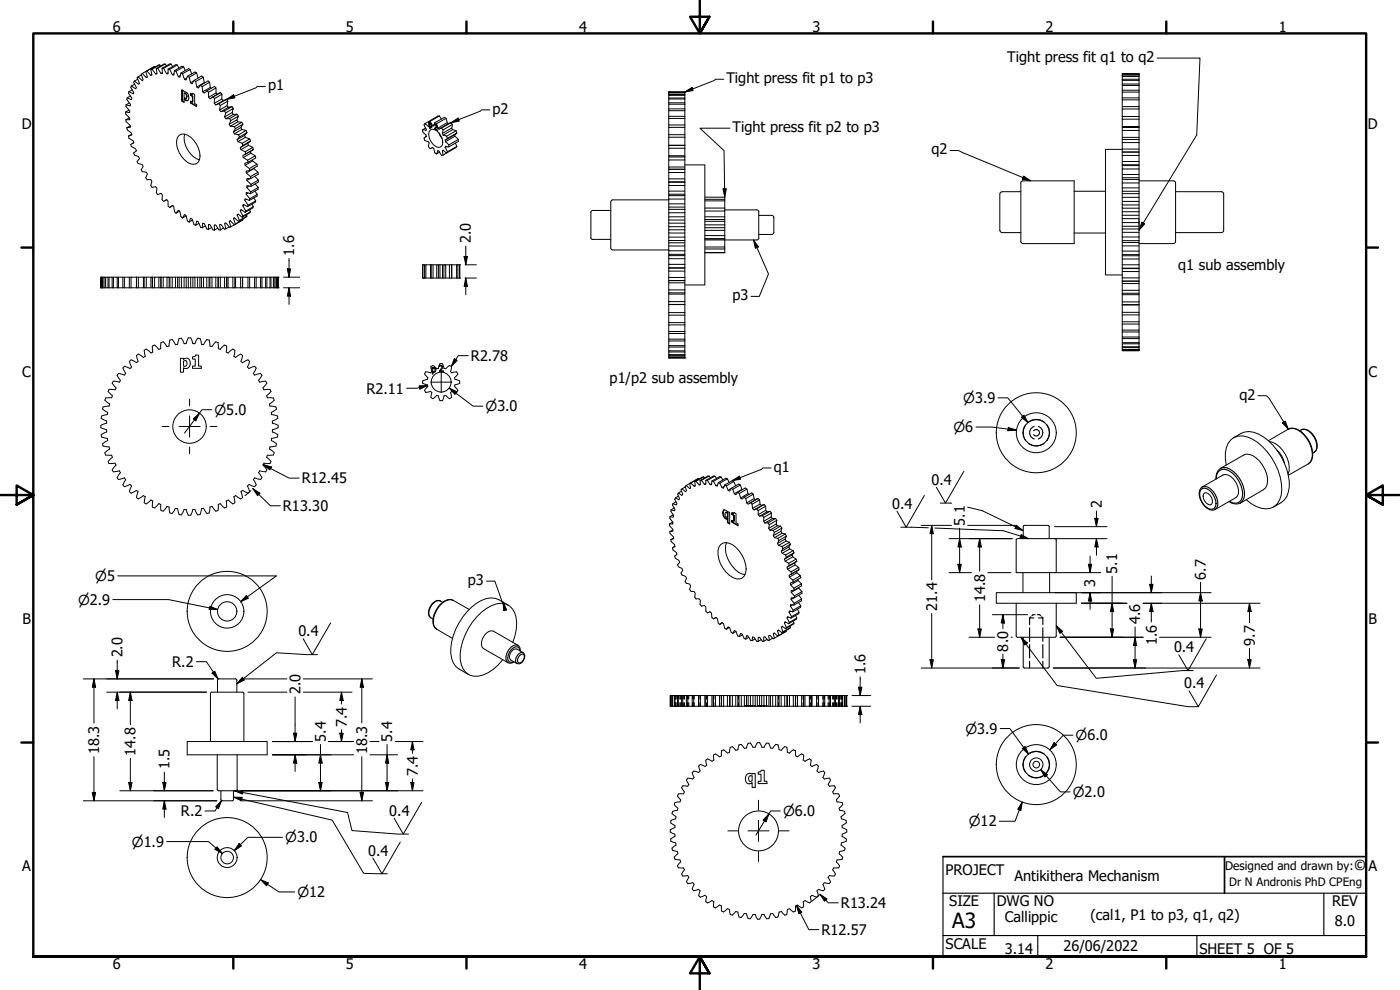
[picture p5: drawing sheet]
<svg xmlns="http://www.w3.org/2000/svg" width="420mm" height="297mm" viewBox="0 0 420 297" stroke-linecap="round" stroke-linejoin="round" font-family="sans-serif">
<defs><g id="words">
<text font-size="6.3" x="285.8" y="278.5">A3</text>
<text font-size="4.5" x="406.3" y="261.2">©</text>
<g font-size="4.4">
<text x="33.8" y="9.6">6</text>
<text x="103.8" y="9.6">5</text>
<text x="173.8" y="9.6">4</text>
<text x="243.8" y="9.6">3</text>
<text x="313.8" y="9.6">2</text>
<text x="383.8" y="9.6">1</text>
<text x="302.3" y="18.6">Tight press fit q1 to q2</text>
<text x="80.4" y="27.1">p1</text>
<text x="218" y="25">Tight press fit p1 to p3</text>
<text x="147.8" y="34.1">p2</text>
<text x="6.5" y="38.8">D</text>
<text x="219.9" y="39.7">Tight press fit p2 to p3</text>
<text x="410.5" y="38.8">D</text>
<text x="279.5" y="46.3">q2</text>
<text x="88.3" y="76.7" transform="rotate(-90 88.3 76.7)">1.6</text>
<text x="141.4" y="73" transform="rotate(-90 141.4 73)">2.0</text>
<text x="353.6" y="81.1">q1 sub assembly</text>
<text x="219.8" y="90.1">p3</text>
<text x="6.7" y="113">C</text>
<text x="141.4" y="108.3">R2.78</text>
<text x="410.7" y="113">C</text>
<text x="110" y="118.1">R2.11</text>
<text x="183" y="115">p1/p2 sub assembly</text>
<text x="371.9" y="119.9">q2</text>
<text x="232.2" y="141.5">q1</text>
<text x="90.6" y="145">R12.45</text>
<text x="279.6" y="145.5">0.4</text>
<text x="84.9" y="153.3">R13.30</text>
<text x="267.8" y="152.7">0.4</text>
<text x="330.7" y="152.5" transform="rotate(-90 330.7 152.5)">2</text>
<text x="289.6" y="157.7" transform="rotate(-90 289.6 157.7)">5.1</text>
<text x="335.3" y="172.2" transform="rotate(-90 335.3 172.2)">5.1</text>
<text x="361.9" y="173.9" transform="rotate(-90 361.9 173.9)">6.7</text>
<text x="140.4" y="175.5">p3</text>
<text x="328.7" y="176" transform="rotate(-90 328.7 176)">3</text>
<text x="281.2" y="183.2" transform="rotate(-90 281.2 183.2)">21.4</text>
<text x="295.6" y="180.7" transform="rotate(-90 295.6 180.7)">14.8</text>
<text x="6.7" y="187.3">B</text>
<text x="89.5" y="191">0.4</text>
<text x="342.2" y="187.3" transform="rotate(-90 342.2 187.3)">4.6</text>
<text x="410.7" y="187.3">B</text>
<text x="36.8" y="197.3" transform="rotate(-90 36.8 197.3)">2.0</text>
<text x="302.6" y="195.5" transform="rotate(-90 302.6 195.5)">8.0</text>
<text x="347.1" y="193.5" transform="rotate(-90 347.1 193.5)">1.6</text>
<text x="352.3" y="195.7">0.4</text>
<text x="376.6" y="193.7" transform="rotate(-90 376.6 193.7)">9.7</text>
<text x="51.7" y="200.2">R.2</text>
<text x="259.7" y="202.3" transform="rotate(-90 259.7 202.3)">1.6</text>
<text x="90.2" y="208.3" transform="rotate(-90 90.2 208.3)">2.0</text>
<text x="355.4" y="206.6">0.4</text>
<text x="104.1" y="218.1" transform="rotate(-90 104.1 218.1)">7.4</text>
<text x="29.8" y="226.2" transform="rotate(-90 29.8 226.2)">18.3</text>
<text x="40.7" y="226.7" transform="rotate(-90 40.7 226.7)">14.8</text>
<text x="97.7" y="222.6" transform="rotate(-90 97.7 222.6)">5.4</text>
<text x="110.2" y="226.2" transform="rotate(-90 110.2 226.2)">18.3</text>
<text x="117.7" y="222.6" transform="rotate(-90 117.7 222.6)">5.4</text>
<text x="50.9" y="230.9" transform="rotate(-90 50.9 230.9)">1.5</text>
<text x="125.3" y="232.9" transform="rotate(-90 125.3 232.9)">7.4</text>
<text x="54.3" y="245">R.2</text>
<text x="116.8" y="244.8">0.4</text>
<text x="110.4" y="256.7">0.4</text>
<text x="6.7" y="261.5">A</text>
<text x="283.8" y="262.4">PROJECT</text>
<text x="410.7" y="261.5">A</text>
<text x="304.5" y="264.3">Antikithera Mechanism</text>
<text x="252.4" y="272.5">R13.24</text>
<text x="284.9" y="272">SIZE</text>
<text x="299.1" y="272">DWG NO</text>
<text x="399.8" y="271.9">REV</text>
<text x="246.5" y="280.5">R12.57</text>
<text x="301.6" y="276.5">Callippic</text>
<text x="327.2" y="276.1">(cal1, P1 to p3, q1, q2)</text>
<text x="400.6" y="277.8">8.0</text>
<text x="283.8" y="284.7">SCALE</text>
<text x="301.6" y="286.2">3.14</text>
<text x="319.2" y="285.4">26/06/2022</text>
<text x="360" y="286.2">SHEET 5 OF 5</text>
<text x="33.8" y="290.6">6</text>
<text x="103.8" y="290.6">5</text>
<text x="173.8" y="290.6">4</text>
<text x="243.8" y="290.6">3</text>
<text x="313.8" y="290.6">2</text>
<text x="383.8" y="290.6">1</text>
</g>
<g font-size="4.1">
<text x="64.3" y="124.4">⌀5.0</text>
<text x="145.7" y="123.4">⌀3.0</text>
<text x="289.1" y="120.9">⌀3.9</text>
<text x="286.1" y="129.7">⌀6</text>
<text x="28.6" y="174.3">⌀5</text>
<text x="23.4" y="181.4">⌀2.9</text>
<text x="289.7" y="220.1">⌀3.9</text>
<text x="322.8" y="222.1">⌀6.0</text>
<text x="321.9" y="239.1">⌀2.0</text>
<text x="235" y="244.8">⌀6.0</text>
<text x="290.7" y="247.9">⌀12</text>
<text x="39.6" y="254">⌀1.9</text>
<text x="85.6" y="252.8">⌀3.0</text>
<text x="89.2" y="269.1">⌀12</text>
</g>
<text font-size="3.6" x="367.7" y="261.2">Designed and drawn by:</text>
<text font-size="3.5" x="368.9" y="265.9">Dr N Andronis PhD CPEng</text>
</g></defs>
<!-- layer: Visible (ANSI) -->
<g fill="none" stroke="#000" stroke-width=".3">
<path d="M46.4 20l-3.7 2M47.9 19.5l-2.6 1.4M48.2 19.8l-.3-.3-2.3 1.3M49.6 19.2h-.5l-2.2 1.4M50 19.7l-.4-.5-2.3 1.3M51.4 19.2h-.5l-2.3 1.3M51.8 19.9l-.4-.7-2.3 1.3M53.2 19.5l-.5-.1-2.2 1.3M37.7 33.6v.6l1.2 1.2v.5h-1.1M37.8 35.9v.6l1.3 1.1 .1 .6-1.1 .1M37.8 31.4v.5l1.1 1.4v.5l-1.2-.2M38.1 38.3l.1 .7 1.3 .9 .1 .6-1 .3"/>
<path d="M38.2 29.4l-.1 .5 1.1 1.4-.1 .5-1.3-.4M38.7 27.5l-.1 .5 1 1.4-.1 .5-1.3-.5M38.7 33l-1 .6M38.8 30.9l-1 .5M38.8 35.3l-1 .6M39.1 28.8l-.9 .6M39.1 37.7l-1 .6M39.4 25.8l-.2 .4 1 1.6-.2 .4-1.3-.7M39.6 27l-.9 .5M40.3 24.3l-.2 .4 .8 1.6-.2 .4-1.3-.9M40.4 25.3l-1 .5M41.3 23.8l-1 .5"/>
<path d="M41.4 23.1l-.3 .3 .8 1.6-.3 .3-1.3-1M42.4 22.5l-1 .6M42.7 22l-.3 .3 .6 1.6-.3 .3-1.3-1.1M44.1 21.3l-.4 .1 .5 1.7-.3 .2-1.2-1.3M44.2 23.1l-.1 .1M45.3 20.9l.3 1.6-.3 .1-1.2-1.3M45.6 22.4l-.3 .2M45.6 20.8l-.3 .1M46.5 20.1l-.1-.1-2.3 1.3M46.9 20.6l.2 1.5-.4 .1-1.1-1.4M47.1 22l-.4 .2M47.3 20.5l-.4 .1"/>
<path d="M48.6 20.5l.1 1.5h-.4l-1-1.5M48.6 20.5h.5M48.7 21.8l-.4 .2M49.1 20.5l.9 1.6 .4 .1 .1-1.5M50.4 21.9l-.4 .2M50.5 20.7l.4 .1M50.9 20.8l.8 1.6 .5 .1 .2-1.3M52.2 22.2l-.5 .2M52.4 21.2l.4 .2M52.8 21.4l.7 1.6 .5 .2 .3-1.3M53.7 20.4l-.5-.9-2.3 1.3M54.1 22.7l-.6 .3"/>
<path d="M54.3 21.9l.5 .2M54.7 27l-.1 3.3v-3.3l.6 .3v.3a1.5 1.5 0 0 1 1.4 1 1.5 1.5 0 0 1-.5 1.7l-.9-.6M54.7 30.3l.5 .3M54.8 22.1l.6 1.7 .4 .2 .5-1.1M54.8 22.1l2.3-1.2 .4 1.3M55.1 20.1l-.5-.2-2.2 1.3M55.2 28a.88 .88 0 0 1 .8 .6 .88 .88 0 0 1-.3 .9l-.5-.3v-1.2a.82 .82 0 0 1 .9 .5 .82 .82 0 0 1-.3 1M55.6 21.2l-.5-1.1-2.3 1.3M56 23.4l-.6 .4M56.3 22.9l.5 .3M56.4 30.2l-.5-.1-.5-.5-.2 1.1-.6-.4M56.8 23.2l.4 1.6 .5 .3 .6-1"/>
<path d="M56.8 23.2l2.2-1.3 .4 1.5M57.1 20.9l-.5-.3-2.3 1.3M57.3 28.1l-.2 .5v-.5l.5 .2 .2-.3 .6 .3v2.8l.6 .3v.6l-1.9-1.1M57.3 28.5l.6 .4-.8-.3M57.3 30.4l-.2 .5v-.6l.6 .4M57.3 30.8l1.7 1M57.9 28.9l-.2 1.8v-1.8M57.9 28.1l-.2 .1M58.1 24.3l-.9 .5M58.3 24.1l.4 .4M58.7 24.5l.4 1.6 .4 .3 .7-.8M58.7 24.5l2.3-1.3 .3 1.6"/>
<path d="M59 21.9l-.5-.3-2.2 1.3M60.2 25.6l.5 .4M60.7 26l.1 1.5 .5 .5 .8-.8M60.7 26l2.2-1.3 .2 1.5M61 23.2l-.5-.4-2.2 1.3M61.4 24.9l-2.3 1.2M62.1 27.2l.5 .5M62.6 27.7v1.5l.4 .5 .9-.6M62.6 27.7l2.2-1.3 .1 1.5M62.9 24.7l-.5-.4-2.2 1.3M63.4 26.5l-.3-.3-2.3 1.3M63.9 29.1l2.3-1.3-2.7 1.5"/>
<path d="M63.9 29.1l.5 .5M64.4 29.6l-.1 1.4 .4 .5 1-.4M64.4 29.6l2.2-1.3-.1 1.4M64.8 26.4l-.5-.5-2.2 1.3M65.2 28.3l-.3-.4-2.3 1.3M65.7 31.1l2.2-1.3-3.1 1.7M65.7 31.1l.4 .6M65.9 33l2.3-1.3 .3 .5-2.2 1.3M66.1 31.7l-.2 1.3 .4 .5 1.1-.2M66.1 31.7l2.3-1.4-.2 1.4M66.2 27.8l.4 .5M67 30.2l-.5-.5-2.2 1.3"/>
<path d="M67.4 33.3l.4 .6M67.4 35.1l2.3-1.3 .3 .5-2.2 1.3M67.8 33.9l-.4 1.2 .4 .5h1.1M67.9 29.8l.5 .5M68.5 32.2l1.1-.2-2.2 1.3M68.8 37.3l2.3-1.3 .3 .6-2.3 1.3M68.9 35.6l.4 .6M69.3 36.2l-.5 1.1 .3 .6 1.2 .1M69.6 32l.4 .5M69.7 33.8l.3-1.3-2.2 1.4M70 34.3h1.2l-2.3 1.3M70.1 39.6l2.2-1.3 .3 .5-2.3 1.4"/>
<path d="M70.3 38l.4 .6M70.7 38.6l-.6 1 .2 .6 1.3 .3M71.1 36l.4-1.1-2.2 1.3M71.2 34.3l.3 .6M71.4 36.6l1.2 .1-2.3 1.3M72.3 38.3l.6-1-2.2 1.3M72.6 36.7l.3 .6M72.6 38.8l1.2 .3-2.2 1.4M73.8 39.1l.3 .7M126.8 38.9v.6l1 1 .1 .5-.6 .5 .2 .6 1 .4 .3 .5-.2 1 .4 .6 .8-.4 .4 .4 .3 1.3 .5 .3M127.5 37.1l-.2 .4 .6 1.3-.1 .3-1-.2M127.7 38.4l-.9 .5"/>
<path d="M128.8 37.7l-.1 .1M128.9 36.9l.1 1.5-.1 .1-.1-1.7 .1 .2M128.9 37.2l.5 .2v.6h-.2M129 37l.4 .1 .2 .7-.2 .5-.4-.3M129 38.4h.1M129 36.4l-.4 .1 .2 1.3-.3 .1-1-.8M129 36.4l.8 1.3M129.1 38l-.1 .6-.1-.1M129.2 39a2.16 2.16 0 0 1 2.6 1 3.4 3.4 0 0 1 .6 4 2.04 2.04 0 0 1-2.7-1 3.4 3.4 0 0 1-.5-4zM129.2 38l.4 .2M129.4 37.1l-.5 .1 .1 .7 .2 .1M129.6 37.5l-.2 .5"/>
<path d="M130.3 37.4l-.5 .3M130.5 37.2l-.2 .3v-.3a.71 .71 0 0 1 .7 .4 .71 .71 0 0 1-.1 .8l-.3 .3 .6 .4-.8-.3M130.5 37.4l-.2 .1h.4l.2 .4-.5 .7 .5-.4 .2-.5M130.5 36.8l-.3 1-.4-.1M130.5 37.4h.4M130.5 36.8l.5 .3M130.6 38.5l-.2 .3v-.2M130.6 38.7l.6 .3M131 37.1l.4 1.4M131.7 39.8l1 1.8M131.9 34.8h-.5l-3.9 2.3M132.5 35.7l-.6-.9-2.9 1.6"/>
<path d="M132.5 38.4l-.8 .4-.3-.3M132.5 38.4l2.8-1.6-3.3 1.8M132.5 38.4l.5 .6M133 39l-.2 1M133.9 35.5l.3 1.3M133.9 35.5l-.6-.3-2.8 1.6M133.9 35.5l-2.9 1.6M134.5 37.1l-.3-.3-2.8 1.7M135.3 36.8l.5 .6M135.8 37.4l-.2 1M135.8 37.4l-2.8 1.6M135.8 38.9l1.1 .3"/>
<path d="M136.9 39.2l-2.9 1.7M136.9 39.2l.2 .7M200.7 27.6v.2h4.8M200.7 27.6h.1M200.7 28.3h4.8M200.7 29.4h4.8M200.7 30.8h4.8M200.7 32.7h4.8M200.7 34.9h4.8M200.7 37.5h4.8M200.7 27.6h4.8M200.7 27.8v.1"/>
<path d="M200.7 28.3v.3M200.7 29.4v.3M200.7 30.8v.5M200.7 32.7v.5M200.7 34.9v.6M200.7 37.5v.7M205.5 27.9h-4.8v.4M205.5 28.6h-4.8v.8M205.5 29.7h-4.8v1.1M205.5 31.3h-4.8v1.4M205.5 33.2h-4.8v1.7M205.5 35.5h-4.8v2"/>
<path d="M205.5 38.2h-4.8v2.2M205.5 27.6h.1M205.5 27.6v13.6M336.8 22.2l5-.1v10.6M336.8 35h5zM336.8 22.2h5M336.8 22.8h5M336.8 23.8h5M336.8 25.2h5M336.8 27.1h5M336.8 29.4h5M336.8 32h5"/>
<path d="M336.8 22.2v.1M336.8 22.8v.2M336.8 23.8v.3M336.8 25.2v.4M336.8 27.1v.5M336.8 29.4v.6M336.8 32v.7M336.8 35v.8M336.8 38.3v.8M341.8 32.7v3.1M341.8 35.8v2.5M341.8 39.1v2.8"/>
<path d="M341.8 22.3h-5v.5M341.8 23h-5v.8M341.8 24.1h-5v1.1M341.8 25.6h-5v1.5M341.8 27.6h-5v1.8M341.8 30h-5v2M341.8 32.7h-5v2.3M341.8 38h-5v.3h5M341.8 35.8h-5v2.2M341.8 39.1h-5v2.1M341.8 38.3v.8M38.6 40.8l.1 .7 1.3 .8 .2 .6-1 .4 .2 .7 1.3 .6 .2 .6-.8 .7 .2 .6 1.3 .5 .3 .6-.8 .8 .3 .7 1.3 .2 .3 .6-.6 1 .3 .6 1.2 .2 .3 .5-.5 1.1 .4 .6h1.2l.3 .5-.3 1.3 .3 .5 1.1-.2 .4 .5-.2 1.4 .4 .5 1-.4 .4 .5-.1 1.4 .5 .5 .9-.5 .4 .4 .1 1.5 .4 .5"/>
<path d="M39.5 40.3l-.9 .5M40.1 42.8l-.5 .3M40.9 45.2h.1M48.3 58v.1M50 59.9l-.5 .3M53.8 40.6a2.84 2.84 0 0 1 3.4 .6 7.4 7.4 0 0 1 2.7 6.6 1.9 1.9 0 0 1-2.7 1.4 7.1 7.1 0 0 1-3.9-7.9zM55.4 40.2a7 7 0 0 0 4.5 7.7M71.2 41.9l2.2-1.3 .3 .6-2.3 1.3M71.6 40.5l.3 .6M71.9 41.1l-.7 .8 .2 .6 1.3 .5M72.7 43l.2 .6M72.9 43.6l-.8 .7 .2 .6 1.3 .6"/>
<path d="M72.9 43.6l2.3-1.3-3.1 2M73.4 40.6l.7-.8-2.2 1.3M73.6 45.5l.2 .7M73.7 41.2l1.2 .5-2.2 1.3M73.8 46.2l-.9 .5 .1 .6 1.3 .8M73.8 46.2l2.2-1.3-2.6 1.5M73.9 59.8l-.5 .3M74.3 48.1l.2 .6M74.3 43l.2 .6-2.2 1.3M74.4 57.9l-.5 .3M74.5 48.7l-1.1 .3 .2 .6 1.2 1M74.5 43.6l1.4 .6-2.3 1.3"/>
<path d="M74.7 55.9l-.6 .3M74.8 50.6l.2 .6M74.9 41.7l.3 .6M75 51.2l-1.1 .1v.6l1.3 1.1M75 53.6l-.9 .5M75 59.6l-.2 .5M75.1 45.4l.2 .6-2.3 1.3M75.2 58.1l-1.3-.4v.5l1.1 1.4M75.2 53v.6M75.2 53.6h-1.1v.5l1.2 1.2M75.2 57.6v.5M75.3 55.9l-1.2-.2v.5l1.1 1.4"/>
<path d="M75.3 46l1.3 .8-2.3 1.3M75.3 55.3v.6M75.8 47.9v.4l-2.2 1.3M75.8 48.3l1.3 1-2.3 1.3M75.9 44.2l.1 .7M76.2 59.4l.6 .9-2.3 1.3M76.2 50.4l-2.3 1.5M76.2 50.6l1.2 1.1-2.2 1.3M76.5 52.9l1.1 1.1-2.3 1.3M76.5 57.3l.7 1-2.2 1.3M76.6 55.2l.9 1-2.3 1.4M76.6 46.8l.2 .6-2.3 1.3"/>
<path d="M77.1 49.3l.1 .6-2.2 1.3M77.2 58.3l-.1 .5-2.3 1.3M77.4 51.7l.1 .6-2.3 1.3M77.5 56.2l-.1 .6-2.2 1.3M77.6 54v.6l-2.3 1.3M127.9 40.9l-.3 .2M129.8 44.3l-.2 .1M131 46.2l.4-1 .3 .1 .8 1.3h.5M131.9 45.7l-.9 .5M132.8 40l2.8-1.6 .2 .5-2.8 1.6M132.8 40l.2 .5M133 40.5l1 .4"/>
<path d="M133.6 44.3l.7 1.2M133.7 42.5l1 1M134 44l-.4 .3M134 40.9l.3 .6M134.3 45.5l-.3 .4-1-.8-.2 .1 .2 1.4M134.3 41.5l-.7 .5 .1 .5M134.3 41.5l2.8-1.6-3.2 2M134.7 44.1l-1-.2-.1 .4M134.7 43.5v.6M136.4 40.5l.1 .4-2.8 1.6M136.5 40.9l1 1M136.7 43l.4 .9-2.8 1.6"/>
<path d="M137.1 43.9l-.2 .4-3.9 2.3M137.5 41.9v.5l-2.8 1.7M137.5 41.9l-2.8 1.6M183.9 60l-.4 .2-.2 .4v13.8M183.9 60h16.8M200.7 58.3v.4h4.8M200.7 40.4h4.8M200.7 54.6h4.8M200.7 40.4v.8M200.7 43.6v.9M200.7 47.1v.9M200.7 54.7v1"/>
<path d="M200.7 58.7v1M205.5 41.2v2.4M205.5 44.5v2.6M205.5 48v2.8M205.5 51.8v2.9M205.5 55.7v3M205.5 59.7v3.1M205.5 43.6h-4.8h4.8M205.5 41.2h-4.8v2.4M205.5 46.7h-4.8v.4h4.8M205.5 44.5h-4.8v2.2M205.5 50.1h-4.8v.7h4.8"/>
<path d="M205.5 48h-4.8v2.1M205.5 53.7h-4.8v1h4.8M205.5 51.8h-4.8v1.9M205.5 57.3h-4.8v1h4.8M205.5 55.7h-4.8v1.6M205.5 59.7h-4.8v1.5M205.5 49.5h6v36h-6M205.5 43.6v.9M205.5 47.1v.9M205.5 50.8v1M205.5 54.7v1M205.5 58.7v1"/>
<path d="M205.5 50.8h-4.8v1M211.5 59.2h6v4.1M211.5 59.8h6M300.1 58.2v11M306.4 57.5l-5.7 .1-.4 .1-.2 .5M307 54.3h15.4v18.8h-15.4M307 54.3l-.5 .1-.1 .5v17.6M322.4 57.4h9.4M336.8 53.3v.5h5M336.8 57.4v.7h5M336.8 49.4v.3h5M336.8 44.8h-5v37.7h5"/>
<path d="M336.8 46.6h5M336.8 45.7v2.8M336.8 49.7v1M336.8 53.8v1.1M336.8 58.1v1.1M336.8 45.6h5M341.8 50.7v3.1M341.8 54.9v3.2M341.8 59.2v3.3M341.8 42.8v2.9M341.8 46.6v3.1M341.8 52.4h-5v.9h5"/>
<path d="M341.8 50.7h-5v1.7M341.8 56.4h-5v1h5M341.8 54.9h-5v1.5M341.8 59.2h-5v1.2M341.8 41.2h-5v.7h5M341.8 44.7h-5v1h5M341.8 42.8h-5v1.9M341.8 48.5h-5v.9h5M341.8 54.3h10.4l.6 .3v17.9M341.8 41.9v.9M341.8 45.7v.9M341.8 49.7v1"/>
<path d="M341.8 53.8v1.1M341.8 58.1v1.1M341.8 41.9h-5v.9M352.8 57.5l13.8 .1 .5 .1 .1 .5v11M50.9 62.3l.8-.7 .5 .4 .2 1.5 .4 .5M51.9 61.7l-1 .6M52.8 64l.7-.9 .5 .3 .3 1.7 .5 .3M53.9 63.4l-1.1 .6M54.8 65.4l.6-1 .4 .3 .5 1.6 .5 .3M55.8 64.8l-1 .6M56.8 66.6l.4-1.1 .5 .2 .6 1.7 .4 .2M57.7 66l-.9 .6"/>
<path d="M58.7 67.6l.4-1.3 .4 .2 .7 1.7 .5 .2M59.7 67l-1 .6M60.7 68.4l.1-1.4 .5 .1 .8 1.6 .5 .1M61.6 67.8l-.9 .6M62.6 68.8v-1.5l.4 .1 .9 1.6h.5M63.5 68.3l-.9 .5M65.3 68.5l-.9 .5M66.1 69h-.4l-1-1.5h-.4l.1 1.5M67.1 68.4l-1 .6M67.8 68.7l-.4 .1-1.1-1.5-.4 .1 .2 1.6M68.7 68.1l-.9 .6M69.1 66.2l-.1 .1"/>
<path d="M69.3 68.1l-.4 .1-1.1-1.3-.4 .1 .4 1.7M70.4 65.4l-.3 .2M70.7 67.3l-.4 .2-1.2-1.3-.3 .2 .5 1.7M71.5 64.3l-.3 .2M71.6 66.4l-1.3-1.1-.2 .3 .6 1.7M71.9 66.2l-.3 .2M72.5 63l-.4 .2M72.7 65.2l-1.3-1-.2 .3 .7 1.7M72.9 65.7v.2l-2.2 1.4M72.9 65.9l-3.6 2.2M72.9 64.8l-.2 .4M73.3 61.5l-.4 .3"/>
<path d="M73.6 63.7l-1.3-.8-.2 .3 .8 1.6M73.8 63.3l-.2 .4M74 64.5l.1 .3-2.2 1.4M74.1 64.8l-2.5 1.6M74.3 62l-1.3-.7-.1 .5 .9 1.5M74.5 61.6l-.2 .4M74.8 60.1l-1.2-.5-.2 .5 1.1 1.5M74.9 62.9l.3 .6-2.3 1.3M75.2 63.5l-2.5 1.7M75.6 61.2l.4 .8-2.2 1.3M76 62l-.1 .4-2.3 1.3M76.8 60.3l-.2 .4-2.3 1.3"/>
<path d="M126.9 79.4h.1M126.9 79.4v4M127.4 79.4h.4M129.2 79.4h-1.4v4M129.3 79.4l-.1 4M129.3 79.4v4M129.3 79.4h.7M131.1 79.4h-1.1v4M131.6 79.4h1.2M132 79.4v4M133.2 79.4h-.4v4M133.8 79.4h1.1v4"/>
<path d="M134.9 79.4h.6v4M135.6 79.4h1.4v4M137 79.4h.4M137.4 79.4h.6v4M137.4 79.4v4M138 79.4h.1M138 79.4v4M177.3 71.3l.2 .4 .4 .2M177.3 63.7v7.5M177.9 71.8h5.4M183.3 74.4l.2 .4 .4 .2M183.3 63.1h-5.4l-.4 .2-.2 .5"/>
<path d="M183.9 75h16.8M200.7 62.1v.7h4.8M200.7 66v1h4.8M200.7 69.9v1.2h4.8M200.7 73.8v1.5h4.8M200.7 77.6v1.7h4.8M200.7 62.8v1M200.7 67v1M200.7 71.1v1.1M200.7 75.3v1M200.7 79.3v1M205.5 63.8v3.2"/>
<path d="M205.5 68v3.1M205.5 72.2v3.1M205.5 76.3v3M205.5 61.2h-4.8v.9h4.8M205.5 65.1h-4.8v.9h4.8M205.5 63.8h-4.8v1.3M205.5 68.9h-4.8v1h4.8M205.5 68h-4.8v.9M205.5 72.8h-4.8v1h4.8M205.5 72.2h-4.8v.6M205.5 76.7h-4.8v.9h4.8M205.5 76.3h-4.8v.4"/>
<path d="M205.5 62.8v1M205.5 67v1M205.5 71.1v1.1M205.5 75.3v1M205.5 79.3v1M211.5 74.1h6M211.5 71.7h6M211.5 75.8h6M211.5 74.7h6M211.5 62.4h6M211.5 60.3h6M211.5 65.1h6"/>
<path d="M211.5 65.9h6M211.5 66.4h6M211.5 63.3h6M211.5 67.5h6M211.5 68.3h6M211.5 69.1h6M211.5 70.7h6M217.5 71.7v2.4M217.5 63.3v3.1M217.5 67.5v3.2M217.5 63h9.6l.5 .2 .2 .4M217.5 66.4v1.1"/>
<path d="M217.5 70.7v1M217.5 74.1v1.7h-6M227.7 64.6h3.9l.5 .2 .1 .4M227.7 63.6v7.8M227.8 71.4l-.2 .4-.5 .2h-15.6M232.2 65.2v4.6M232.2 69.7l-.1 .5-.5 .1h-3.9M300.1 69.1l.2 .5 .4 .2h5.7M306.4 72.4l.1 .5 .5 .2M322.4 69.9h9.4M336.8 61.5v1h5M336.8 65.6v1.2h5"/>
<path d="M336.8 69.7v1.4h5M336.8 73.8v1.5h5M336.8 77.7v1.7h5M336.8 62.5v1M336.8 66.8v1.1M336.8 71.1v1.1M336.8 75.3v1.1M336.8 79.4v1.1M341.8 63.5v3.3M341.8 67.9v3.2M341.8 72.2v3.1M341.8 76.4v3"/>
<path d="M341.8 60.4h-5v1.1h5M341.8 64.6h-5v1h5M341.8 63.5h-5v1.1M341.8 68.7h-5v1h5M341.8 67.9h-5v.8M341.8 72.8h-5v1h5M341.8 72.2h-5v.6M341.8 76.7h-5v1h5M341.8 76.4h-5v.3M341.8 62.5v1M341.8 66.8v1.1M341.8 71.1v1.1"/>
<path d="M341.8 75.3v1.1M341.8 79.4v1.1M352.8 72.4l-.2 .5-.4 .2h-10.4M367.2 69.1l-.1 .5-.5 .2h-13.8M30.3 86.3v-3.1l.1 3.1M30.3 86.3h.1M30.3 83.2h.1M30.3 86.3h9M30.3 83.2v3.1M30.4 83.2h.1M30.5 86.3v-3.1h.3v3.1M30.8 83.2h.1"/>
<path d="M30.9 86.3v-3.1h.6v3.1M31.5 83.2h.2M31.7 86.3v-3.1h.7v3.1M32.4 83.2h.3M32.7 86.3v-3.1h1v3.1M33.7 83.2h.3M34 86.3v-3.1h1.2v3.1M35.2 83.2h.4M35.6 86.3v-3.1h1.3v3.1M36.9 83.2h.4M37.3 86.3v-3.1h1.5v3.1M38.8 83.2h.5"/>
<path d="M39.3 86.3h1.7M40.9 83.2h-1.6v3.1M41 83.2l-.1 3.1M41 86.3h.5M41 83.2v3.1M41 83.2h.5M41.5 86.3h1.8M43.1 83.2h-1.6v3.1M43.3 83.2h-.2v3.1M43.3 86.3h.6M43.3 83.2v3.1M43.3 83.2h.6"/>
<path d="M43.9 86.3h1.9M45.3 83.2h-1.4v3.1M45.7 83.2h-.4v3.1M45.7 83.2l.1 3.1M45.7 83.2v3.1M45.8 86.3h.6M45.8 83.2h.6M46.4 86.3h1.9M47.7 83.2h-1.3v3.1M48.3 83.2h-.6v3.1M48.3 83.2v3.1M48.3 86.3h.7"/>
<path d="M48.3 83.2h.7M49 86.3h2M50.1 86.3v-3.1h.7v3.1M50.1 83.2h-1.1v3.1M50.8 83.2h.2v3.1M51 86.3h.7M51 83.2h.7M51.7 86.3h2.1M52.7 86.3v-3.1h.6v3.1M52.7 83.2h-1v3.1M53.3 83.2h.5v3.1M53.8 86.3h.6"/>
<path d="M53.8 83.2h.6M54.4 86.3h2.1M55.2 86.3v-3.1h.7v3.1M55.2 83.2h-.8v3.1M55.9 83.2h1.3M56.5 86.3h.7M56.5 83.2v3.1M57.2 86.3h2.1M57.9 86.3v-3.1h.6v3.1M57.9 83.2h-.7v3.1M58.5 83.2h.8v3.1M59.3 86.3h.7"/>
<path d="M59.3 83.2h.7M60 86.3h2.1M60.5 86.3v-3.1h.6v3.1M60.5 83.2h-.5v3.1M61.1 83.2h1v3.1M62.1 86.3h.6M62.1 83.2h.6M62.7 86.3h2.1M63 86.3v-3.1h.6v3.1M63 83.2h-.3v3.1M63.6 83.2h1.2v3.1M64.8 86.3h.6"/>
<path d="M64.8 83.2h.6M65.4 86.3h2M65.4 86.3v-3.1h.7v3.1M65.5 83.2v3.1M66.1 83.2h1.3v3.1M67.4 86.3h.6M67.4 83.2h.6v3.1M68 86.3h1.9M68 86.3v-3.1h.5v3.1M68.5 83.2h1.4v3.1M69.9 86.3h.6M69.9 83.2h.6"/>
<path d="M70.5 86.3h1.7M70.5 86.3v-3.1h.2v3.1M70.7 83.2h1.5v3.1M72.2 83.2h2.2v3.1M72.2 86.3h.6M72.8 86.3h1.6M72.8 83.2v3.1zM74.4 86.3h9.1M74.4 83.2h.5M74.9 83.2h1.5v3.1M74.9 83.2v3.1M76.4 83.2h.5"/>
<path d="M76.9 83.2h1.3v3.1M76.9 83.2v3.1M78.2 83.2h.4M78.6 83.2h1.1v3.1M78.6 83.2v3.1M79.7 83.2h.4M80.1 83.2h.9v3.1M80.1 83.2v3.1M81 83.2h.3M81.3 83.2h.7v3.1M81.3 83.2v3.1M82 83.2h.3"/>
<path d="M82.3 83.2h.5v3.1M82.3 83.2v3.1M82.8 83.2h.2M83 83.2h.3v3.1M83 83.2v3.1M83.3 83.2h.1M83.4 83.2l.1 3.1M83.4 83.2v3.1M83.5 86.3h.1M83.5 83.2h.1M83.5 83.2v3.1M126.9 83.4v-4h.5v4"/>
<path d="M126.9 83.4h.1M126.9 83.4h.9M127.8 83.4h1.5M129.3 83.4h.7M130 83.4h2M131.1 83.4v-4h.5v4M132 83.4h.8M132.8 83.4h2.1M133.2 83.4v-4h.6v4M134.9 83.4h.6M135.5 83.4h1.5M135.5 83.4v-4l.1 4"/>
<path d="M137 83.4h1M138 83.4h.1M200.7 80.5v.9h4.8M200.7 81.4v1.9h4.8M200.7 84.2v.7h4.8M200.7 84.9v2.1h4.8M200.7 84.2h4.8M200.7 87.9v.4h4.8M200.7 88.3v2.2h4.8M200.7 91.3l4.8 .1M200.7 91.4v2.4h4.8M200.7 87.9h4.8"/>
<path d="M200.7 91.3h4.8M200.7 80.5h4.8M200.7 83.3v.9M200.7 87v.9M200.7 90.5v.8M200.7 93.8v.8M200.7 96.8v.7M200.7 99.5v.6M205.5 80.3v3M205.5 84.2v2.8M205.5 87.9v2.6M205.5 91.3v2.5"/>
<path d="M205.5 80.3l-4.8 .2M205.5 94.6h-4.8v2.2h4.8M205.5 97.5h-4.8v2h4.8M205.5 83.3v.9M205.5 87v.9M205.5 90.5v.8M205.5 93.8v13.6M336.8 80.6v.9h5M336.8 81.5v1.9h5M336.8 84.4v.7h5M336.8 85.1v2h5M336.8 84.4h5"/>
<path d="M336.8 88v.4h5M336.8 88.4v2.2h5M336.8 91.4l5 .1M336.8 91.5v2.2h5M336.8 88h5M336.8 91.4h5M336.8 83.4v1M336.8 87.1v.9M336.8 90.6v.8M336.8 93.7v.8M336.8 96.5v.7M336.8 99v.6"/>
<path d="M336.8 80.6h5M341.8 80.5v2.9M341.8 84.4v2.7M341.8 88v2.6M341.8 91.4v2.3M341.8 80.5l-5 .1M341.8 94.5h-5v2h5M341.8 97.2h-5v1.8h5M341.8 99.6h-5v1.5h5M341.8 83.4v1M341.8 87.1v.9M341.8 90.6v.8"/>
<path d="M341.8 93.7v11.5M31.7 119.4l-.2 .7M32.5 117.5l1.3 1.2-.3 .7h-1.8M34 114.4l-.3 .6 1.1 1.4-.3 .6-1.8-.2-.3 .7M34 114.3l1.8 .4M35.6 112.1l-.5 .5 1 1.5-.3 .6M35.6 112.1l1.7 .4M36.9 110.4l.8 1.6-.4 .6M38.8 108.4l.7 1.7M39.3 108l-.5 .4M39.5 110.1l-.5 .5-1.7-.7-.4 .5M40.9 106.6l.5 1.8-.1 .2-.4 .2-1.5-.8"/>
<path d="M41.5 106.3l-.5 .4M41.5 106.2l1.6 1M45.3 105.9l-1.4-1.2-.6 .4 .3 1.8-.6 .4M45.7 103.8l.1 1.8-.5 .3M52.7 103.4l-1-1.5-.7 .1-.3 1.8-.2 .1-.4 .1-1.1-1.4-.7 .2-.1 1.8-.6 .2-1.2-1.3-.7 .3M53.3 103.3l-.6 .1M53.7 101.6l.8-.1 .8 1.6M53.8 101.5l-.5 1.8M54.1 107.5h1v.4a1.19 1.19 0 0 1 1.5-.3 1.19 1.19 0 0 1 .5 1.4 1.36 1.36 0 0 1-.6 1.3 1.36 1.36 0 0 1-1.4 .1v1.3h-1zM55.1 108.3l.5-.1a.87 .87 0 0 1 .5 1.1 .87 .87 0 0 1-1 .5zM55.2 103.1h.7l.4-1.4 .5-.3h.5l.6 1.7h.6M57.8 107.1l.6-.1 .3-.5h.9v3.3h.8v.7h-2.6v-.7h.8v-2.1h-.8z"/>
<path d="M59.3 101.5l-.8 1.6M59.3 101.5l.7 .1M60 101.5l.5 1.8 .6 .1M62.7 102l-.6-.1-1 1.5M62.8 102l.2 1.8 .6 .2 1.2-1.4 .6 .2 .1 1.8 .6 .2 1.3-1.3 .6 .3-.1 1.8 .6 .3M70.2 106.9l.5 .4M70.5 105.1l-.6-.4-1.4 1.2M70.5 105.1l-.3 1.8M72.2 106.2l-1.5 1M72.2 106.3l.6 .4M72.8 106.6l-.5 1.8 .5 .4 1.6-.8 .5 .4-.6 1.7 .3 .3 .1 .2 1.7-.7 .5 .5-.8 1.6M76 112.1l.4 .4 1.8-.4"/>
<path d="M77.9 114.7l1.8-.3 .4 .6-1.2 1.4 .3 .6 1.8-.2 .3 .7-1.3 1.2M78.2 112.1l.4 .5-1 1.5 .3 .6M80 118.8l.2 .6M80.2 119.3l1.9 .1 .2 .7-1.4 1.1 .1 .6 1.8 .3M129.3 119.3l.6 .3M129.3 110l.3 1.5-.4 .4-1.4-.3-.4 .6 1 1.1-.1 .5-1.4 .5-.1 .5v.2l1.5 .4 .1 .6-1 1.1 .4 .6 1.4-.3 .4 .4-.3 1.5M129.6 110.3h.9a.92 .92 0 0 1 0 1.4h-.6l.1 .6h-.2zM129.8 110.6h.7v.8h-.6zM129.9 109.7l-.6 .3M131.6 118.8l-.6-.2-1.1 1M131.6 118.8l.5 1.4h.7M131.8 109.7h.9a1.27 1.27 0 0 1-.6 1.6l1-.1v.2l-1.2 .1v-.2l.7-1.2-.4-.3-.4 .2z"/>
<path d="M132.8 109.1h-.7l-.5 1.4-.6 .2-1.1-1M132.8 109.1l.4 1.4 .6 .2 1.1-1M133.2 118.8l.6-.2 1.1 1M133.2 118.8l-.4 1.4M134.9 109.7l.6 .3-.3 1.5 .4 .4 1.4-.3 .4 .6-1 1.1 .2 .5 1.4 .5v.2v.5l-1.5 .5-.1 .5 1 1.1-.2 .4-.6 .2-1-.3-.4 .4 .3 1.5-.6 .3M200.7 107.4h.1M200.7 101.8v.5M200.7 103.7v.4M200.7 105.3v.3M200.7 106.4v.2M200.7 107.1v.1M200.7 107.4h4.8"/>
<path d="M205.5 100.1h-4.8v1.7h4.8M205.5 102.3h-4.8v1.4h4.8M205.5 104.1h-4.8v1.2h4.8M205.5 105.6h-4.8v.8h4.8M205.5 106.6h-4.8v.5h4.8M205.5 107.2h-4.8v.2h4.8M205.5 107.4h.1M336.8 105.2h5M336.8 101.1v.5M336.8 102.8v.4M336.8 104v.3M336.8 104.8v.2"/>
<path d="M336.8 105.2h.1M341.8 101.6h-5v1.2h5M341.8 103.2h-5v.8h5M341.8 104.3h-5v.5h5M341.8 105h-5v.2h5M30.3 127.6v.7M30.3 128.3l1.7 .6v.7l-1.6 .8 .1 .7 1.7 .4M30.8 133.2l.1 .6 1.8 .3 .2 .6M30.8 122.8l1.5 1-.1 .6M31.5 135.9l.2 .6M31.5 120.1l1.4 1.1M31.7 136.5l1.8 .1"/>
<path d="M32 127l-1.7 .6M32.2 131.6l.1 .6M32.2 124.4l-1.7 .4-.1 .5v.2l1.6 .8v.7M32.3 132.2l-1.5 .9M32.4 138.5l.3 .6 1.8-.1M32.7 121.8l-1.8 .3-.1 .7M32.9 121.2l-.2 .6M32.9 134.7l-1.4 1.1M33.5 136.6l.2 .6M33.8 137.2l-1.3 1.3M34.5 139l.3 .6-1.1 1.3 .3 .7M79.2 139l-.3 .5 1 1.1 .1 .6-.3 .4-1.8-.3-.3 .5 1 1.5-.4 .6-1.8-.5-.4 .5"/>
<path d="M80 137.2l1.3 1.3M80.2 136.6l-.2 .6M80.9 134.7l1.4 1.1M81 134.1l-.1 .6M81.3 138.5l-.3 .6-1.8-.1M81.4 132.2l1.5 .9M81.5 124.4l1.8 .5v.4l.1 .2-1.7 .9 .1 .6M81.5 131.6l-.1 .6M81.7 129.6l1.7 .8-.1 .5v.2l-1.8 .4M81.8 127l1.7 .6v.5v.2l-1.7 .7-.1 .6M82 136.5l-1.8 .1M82.3 135.9l-.2 .6"/>
<path d="M82.8 122.1l.1 .7-1.5 1 .1 .6M83 133.2l-.2 .6-1.8 .3M368 139.6a8.6 8.6 0 0 1 1.4-7.7 5.2 5.2 0 0 1 6.6-.1 18.1 18.1 0 0 1 8.5 16.7 4.8 4.8 0 0 1-7.5 3.5l-1.5-.9-1.5-1.2M370.2 131.3a6.7 6.7 0 0 1 9-.2 18.7 18.7 0 0 1 7.7 15.1 6.4 6.4 0 0 1-4.7 5.9M380.7 132.2l5.9-3.4a4.2 4.2 0 0 1 4.8 1.6 7.9 7.9 0 0 1 2.3 7.6l-1.1 1.2-6 3.4M381 132.5a8.4 8.4 0 0 1 5.9 8.8l-.4 .9M383.2 135.1a6.6 6.6 0 0 1 2.3 3.9M390.1 129.2a2.9 2.9 0 0 1 4.1 1.3 4.3 4.3 0 0 1 .6 4.9l-.8 .6M35.8 141.3l.4 .5-1.1 1.5 .5 .6 1.7-.5 .4 .5-.8 1.6M35.8 141.3l-1.8 .3M36.9 145.5l.4 .5 1.7-.6 .5 .4M38.8 147.5l.5 .5"/>
<path d="M39.5 145.8l-.7 1.7M41.4 147.5l-.5 1.8 .6 .4M41.4 147.5l-.4-.4-1.6 .9M43.6 149l-.5-.3-1.6 1M43.6 149l-.3 1.8M45.3 150l.6 .3M45.3 150l-1.4 1.2-.6-.4M45.7 152.1l.7 .3M45.8 150.3l-.1 1.8M46.4 152.4l1.3-1.3 .6 .3v1.8M50.7 152.1l.3 1.8M50.7 152.1l-.6-.2-1.1 1.5-.7-.2"/>
<path d="M51 153.9l.7 .2M53.3 152.6l-.6-.1-1 1.6M53.3 152.6l.5 1.8h.2l.4 .1 .9-1.7M55.2 152.8l.7 .1M55.9 152.9l.6 1.7h.3h.4l.7-1.7M58.5 152.8l.8 1.7 .7-.1 .5-1.8 .6-.1 1 1.6M58.5 152.8l-.6 .1M62.7 153.9l-.6 .2M63 152.1l.6-.1 1.2 1.4 .6-.2M63 152.1l-.2 1.8M67.4 152.4l-1.3-1.3-.6 .2-.1 1.9M67.9 150.3l.6-.3 1.4 1.2 .6-.4"/>
<path d="M67.9 150.3l.1 1.8M68 152.1l-.6 .3M70.2 149.1l.5-.4 1.5 1M70.2 149l.3 1.8M72.3 147.5l.5 1.8-.6 .4M74.2 145.8l.7 1.7-.1 .2-.4 .3-1.6-.9-.5 .4M76.1 143.9l.8 1.6M76.9 145.5l-.5 .5-1.7-.6-.4 .4M201 157.2v.6l.9 1v.6l-.9 .1M201 159.5l.1 .6 1 1 .1 .6-.9 .2M201.1 155l-.1 .5 .9 1.2v.5h-.9M201.4 153l-.1 .4 .9 1.3-.1 .5-1-.2"/>
<path d="M201.9 156.7l-.9 .5M201.9 159l-.9 .5M202 151.1l-.2 .4 .8 1.3-.2 .5-1-.3M202 154.5l-.9 .5M202.3 152.4l-.9 .6M202.7 149.4l-.2 .4 .7 1.3-.2 .4-1-.4M202.9 150.6l-.9 .5M203.6 147.9l-.2 .4 .6 1.3-.2 .4-1.1-.6M203.6 148.9l-.9 .5M204.5 147.4l-.9 .5M204.7 146.7l-.3 .3 .5 1.3-.3 .4-1-.8M205.7 146.1l-1 .6"/>
<path d="M206 145.7l-.4 .2 .4 1.4-.3 .2-1-.8M207.3 146.4l-.2 .1M207.3 144.9l-.3 .2 .3 1.3-.3 .2-1-.9M208.5 144.5l.2 1.3-.4 .1-1-1M208.7 145.7l-.4 .2M208.9 144.4l-.4 .1M209.6 143.6l-3.6 2.1M209.8 143.7l-.2-.1-2.3 1.3M210.1 144.2l.1 1.2-.4 .1-.9-1.1M210.2 145.3l-.4 .2M210.5 144.1l.9 1.2h.4v-1.2M210.5 144.1l-.4 .1"/>
<path d="M211.2 143.1l-2.7 1.4M211.5 143.4l-.3-.3-2.3 1.3M211.8 145.1l-.4 .2M211.8 144.1h.5M212.3 144.1l.8 1.3h.4l.2-1.1M212.8 142.8l-.4 .1-2.3 1.3M213.2 143.3l-.4-.5-2.3 1.3M213.5 145.1l-.4 .3M213.7 144.3l.4 .1M214.1 144.4l.7 1.3 .5 .2 .3-1.1M214.5 142.9l-.4-.1-2.3 1.3M215.1 143.5l-.6-.6-2.2 1.2"/>
<path d="M215.4 145.4l-.6 .3M215.6 144.8l.4 .2M216 145l.7 1.3 .4 .2 .4-1M216.4 143.1l-.5-.1-2.2 1.3M216.9 144l-.5-.9-2.3 1.3M217.3 153a1.65 1.65 0 0 0 1.2 2.6 1.13 1.13 0 0 1-1.5-1.1v-1.1l.2-.3h.6l.5 .5M217.3 146l-.6 .3M217.5 145.5l.5 .3M217.8 153.8l.2-.1 .5 .3-.7-.3a.82 .82 0 0 0-.2 1 .82 .82 0 0 0 .9 .5v-1.2M218 145.8l.5 1.3 .5 .2 .5-.8M218.3 154v1.2M218.3 143.7l-.5-.2-2.2 1.3"/>
<path d="M218.4 153.5l.6 .3v3.4l-.7-.4M218.5 155.6v1.1l-.2 .1v-1.1M218.5 156.7l.5 .3M218.8 144.8l-.5-1.1-2.3 1.3M219.4 146.6l-.9 .5M219.5 146.5l.4 .3M219.8 153.9l-.2 .5v-.6l.5 .2 .2-.2 .6 .3v2.7l.6 .4v.6l-1.9-1.1M219.8 154.3l.5 .3-.7-.2M219.8 156.2l-.2 .5v-.6l.6 .3M219.8 156.6l1.7 1M219.9 146.8l.5 1.4 .5 .2 .5-.7M219.9 146.8l2.3-1.3 .4 1.3"/>
<path d="M220.2 144.5l-.4-.3-2.3 1.3M220.3 154.6l-.1 1.8v-1.7M220.4 153.8l-.2 .2M220.8 145.7l-.6-1.2-2.2 1.3M221.4 147.7l.5 .4M221.9 148.1l.3 1.3 .5 .4 .7-.6M221.9 148.1l2.3-1.3 .3 1.3M222.2 145.5l-.5-.3-2.2 1.3M222.8 146.9l-.2-.1-2.2 1.4M223.4 149.2l.4 .4M223.8 149.6l.3 1.3 .4 .4 .8-.5M223.8 149.6l2.3-1.3 .2 1.3"/>
<path d="M224.2 146.8l-.6-.4-2.2 1.3M224.8 148.4l-.3-.3-2.3 1.3M225.3 150.8l2.2-1.3-2.5 1.5M225.3 150.8l.4 .5M225.7 151.3l.1 1.3 .5 .4 .8-.3M226.1 148.3l-.5-.4-2.2 1.3M226.7 150l-.4-.4-2.2 1.3M227.1 152.7l2.2-1.3-2.9 1.5M227.1 152.7l.4 .5M227.5 149.5l.5 .5M227.5 153.2v1.2l.5 .5 .8-.2M227.5 154.4l2.3-1.3 .4 .5-2.2 1.3"/>
<path d="M228.1 151.2l-.1-1.2-2.3 1.3M228.5 151.7l-.4-.5-2.3 1.4M228.8 154.7l.4 .5M229.2 156.4l2.2-1.3 .4 .5-2.2 1.3M229.2 155.2v1.2l.4 .5h.9M229.3 151.4l.5 .5M229.8 153.1v-1.2l-2.3 1.3M230.2 153.6l.9-.2-2.3 1.3M230.5 156.9l.4 .5M230.7 158.5l2.3-1.3 .3 .6-2.2 1.3M230.9 157.4l-.2 1.1 .4 .6 .9 .1M231.1 153.4l.4 .5"/>
<path d="M231.4 155.1l.1-1.2-2.3 1.3M231.8 155.6h.9l-2.2 1.3M232 159.2l.4 .6M232.4 159.8l-.3 .9 .3 .6 1 .2M232.7 155.6l.4 .5M233 157.2l.1-1.1-2.2 1.3M233.3 157.8h1l-2.3 1.4M234.3 157.8l.4 .6M234.4 159.4l.3-1-2.3 1.4M314.5 157.6l.4 .4v3.6M314.5 157.6l-7.2 .1-.2 .3v3.6M360.4 146.5l6.6-4a2.88 2.88 0 0 1 3.2 1.3 5.1 5.1 0 0 1 1.2 4.9l-.5 .6-6.2 3.6a3.4 3.4 0 0 1-4-2.2l-.8-2a2.75 2.75 0 0 1 .5-2.2z"/>
<path d="M361.2 148.2l.3-.3a2.39 2.39 0 0 1 2.1 3.4 1.52 1.52 0 0 1-2.1-1l-.4-1.5zM364.9 143.7a3.5 3.5 0 0 1 1.4-3.2l6.9-3.9a3.4 3.4 0 0 1 3.7 .8 8.9 8.9 0 0 1 3.3 8.1l-.4 .9-.6 .5-6.9 4a3.5 3.5 0 0 1-3.5-.4M201.3 161.9l.1 .6 1 .9 .2 .6-.8 .4 .2 .6 1 .8 .2 .6-.7 .5 .2 .6 1.1 .6 .2 .7-.6 .6 .2 .6 1 .5 .3 .6-.5 .8 .3 .6 1 .4 .3 .6-.4 .9 .4 .6 1 .2 .3 .6-.3 1 .3 .6 1 .1 .4 .5-.2 1.1 .4 .6 .9-.1 .4 .6-.1 1.1 .4 .5 .9-.1 .4 .4v1.3l.5 .5 .8-.4 .4 .5 .2 1.3 .4 .4 .7-.5 .5 .5 .3 1.3 .4 .4M202.1 161.4l-.8 .5M202.6 163.9l-.5 .3M203.2 166.4h-.2M216.2 163.4a2.89 2.89 0 0 1 3.8 .1 9.1 9.1 0 0 1 3.8 8.4 2.36 2.36 0 0 1-3.8 1.4 8.5 8.5 0 0 1-4.3-9.1zM218 162.8a8.4 8.4 0 0 0 4.6 9.4l1 .3M232.1 160.7l2.3-1.3 .3 .6-2.3 1.3M233.3 163.1l2.3-1.4 .3 .6-2.3 1.3M233.4 161.5l.4 .7M233.8 162.2l-.5 .9 .3 .5 1.1 .4"/>
<path d="M234.5 165.4l2.2-1.3 .3 .6-2.3 1.3M234.7 160l1 .2-2.3 1.3M234.7 164l.2 .6M234.9 164.6l-.4 .8 .2 .6 1.1 .5M235.4 167.8l2.3-1.3 .2 .6-2.3 1.3M235.6 161.7l.4-.8-2.2 1.3M235.7 160.2l.3 .7M235.8 166.5l.2 .7M235.9 162.3l1 .4-2.2 1.3M236 167.2l-.6 .6 .2 .6 1.1 .6M236.7 169l.2 .7M236.7 164.1l.5-.8-2.3 1.3"/>
<path d="M236.9 169.7l-.7 .5 .1 .6 1.1 .8M236.9 169.7l2.2-1.3-2.8 1.7M236.9 162.7l.3 .6M237 164.7l1 .5-2.2 1.3M237.4 171.6l.2 .6M237.6 172.2l-.8 .4 .1 .6 1.1 .9M237.6 172.2l2.2-1.3-2.5 1.5M237.7 166.5l.6-.7-2.3 1.4M237.9 167.1l1 .7-2.2 1.2M238 174.1v.6M238 174.7l-.8 .2 .1 .6 1 1M238 165.2l.3 .6"/>
<path d="M238.3 179.4l-.9 .5M238.3 176.5v.6M238.3 177.1l-.9 .1v.5l1 1.1M238.4 179.4h-1v.5l.9 1.1M238.4 178.8v.6M238.5 168.9l.1 .6-2.3 1.3M238.6 169.5l1.1 .8-2.3 1.3M238.9 167.8l.2 .6M239.1 171.4l.1 .5-2.3 1.3M239.2 171.9l1 .8-2.2 1.4M239.5 173.8v.4l-2.2 1.3M239.5 174.2l1 1-2.2 1.3"/>
<path d="M239.7 176.3l-2.3 1.4M239.7 176.4l1 1.1-2.3 1.3M239.7 170.3l.1 .6M239.7 178.6l.9 1.1-2.3 1.3M240.2 172.7l.1 .6-2.3 1.4M240.5 175.2l.1 .6-2.3 1.3M240.6 179.7l-.1 .5-2.2 1.4M240.7 177.5v.5l-2.3 1.4M299 177.8h24v3.2h-24zM307 171.8v6M315 171.8v6M316.6 161.6l-11.4 .1-.2 .3v9.8h12v-9.8l-.4-.4"/>
<path d="M132.8 180.7a2.27 2.27 0 0 0-3.6 1.2 2.37 2.37 0 0 0 .8 3.8M140.8 182.9l-4.7-2.7a3.4 3.4 0 0 0-4.1 1.2 6.6 6.6 0 0 0-1.8 6.4l.9 1 4.7 2.7M152.6 181.6a6.9 6.9 0 0 0-8.1-1.4 18.4 18.4 0 0 0-9.2 15.9 5.6 5.6 0 0 0 2.5 4.6l2.8 1.7M153.5 195.5l1.1-.8 2.4 1.1a2.06 2.06 0 0 1 .1 2.3 2.06 2.06 0 0 1-2 1l-1.9-1.1a1.87 1.87 0 0 1 .3-2.5zM153.9 192.7a10.6 10.6 0 0 0-.1-10 4.7 4.7 0 0 0-6.2-1 18.2 18.2 0 0 0-9.5 16.3 4.8 4.8 0 0 0 6.9 4.5 13.2 13.2 0 0 0 5.9-4.6M156.2 195.3a1.73 1.73 0 0 0-.8-1.7l-7.3-4.2a3.5 3.5 0 0 0-3.6 4l.2 .7 .4 .5 7.3 4.2a1.68 1.68 0 0 0 1.9-.2M213.1 183.5l-.1 .1M214.9 185.3l-.5 .3M216 187.4l.7-.6 .4 .3 .4 1.4 .5 .3M216.8 186.9l-.8 .5M218 188.8l.5-.7 .5 .3 .5 1.4 .4 .2M218.9 188.3l-.9 .5"/>
<path d="M219.9 190l.5-.8 .5 .2 .5 1.4 .5 .2M220.9 189.5l-1 .5M221.9 191l.3-.9 .5 .1 .7 1.4 .4 .2M222.8 190.5l-.9 .5M223.8 191.8l.3-1.1 .4 .1 .8 1.3 .4 .1M224.7 191.2l-.9 .6M225.7 192.2l.1-1.1 .5 .1 .8 1.2h.4M226.6 191.7l-.9 .5M228.4 191.9l-.9 .5M229.2 192.4h-.4l-.8-1.2h-.5v1.2M230.2 191.8l-1 .6M230.9 192.1l-.4 .1-.9-1.2-.4 .1v1.3"/>
<path d="M231.9 191.5l-1 .6M232.4 191.5l-.4 .2-.9-1.1-.4 .1 .2 1.4M232.4 189.9l-.2 .2M233.7 189.1l-.4 .2M233.8 190.7l-.4 .2-1-1-.3 .2 .3 1.4M234.7 189.9l-1.1-.9-.3 .3 .5 1.4M234.8 188l-.3 .2M234.9 189.6l-.2 .3M235.8 188.6l-1.1-.7-.2 .3 .4 1.4M235.8 186.7l-.4 .2M236 189.1v.2l-2.2 1.4M236 189.3l-3.6 2.2"/>
<path d="M236 188.3l-.2 .3M236.6 185.2l-.4 .2M236.7 187.1l-1.1-.6-.2 .4 .6 1.4M236.9 186.7l-.2 .4M237.1 187.9l.1 .4-2.3 1.3M237.2 188.3l-2.5 1.6M237.3 183.4l-.5 .3M237.4 185.4l-1.1-.4-.1 .4 .7 1.3M237.6 185l-.2 .4M237.8 181.5l-.6 .3M238 183.6l-1.1-.3-.1 .4 .8 1.3M238 186.3l.3 .7-2.3 1.3"/>
<path d="M238 183.1v.5M238.3 181.6l-1-.2-.1 .4 .8 1.3M238.3 187l-2.5 1.6M238.3 181v.6M238.8 184.7l.3 .7-2.2 1.3M239.1 185.4l-.2 .4-2.2 1.3M239.3 182.8l.5 .9-2.2 1.3M239.6 180.7l.7 1.1-2.3 1.3M239.8 183.7l-.1 .4-2.3 1.3M240.3 181.8l-.1 .5-2.2 1.3M305 181v9.8l.2 .4h11.4M307.1 191.2v9l.4 .2h7"/>
<path d="M314.9 191.2v8.8l-.4 .4M317 181v9.8l-.4 .4M63.2 208.1l.4-.4h9.2l.4 .4M63.2 208.1v14.4M65.7 203.7l-.4 .4v3.6M65.7 203.7h5.2l.2 .4v3.6M73.2 208.1v14.4M201.2 211.9v-3.2l.1 3.2M201.2 211.9h.1M201.2 208.7h.1M201.2 211.9h7M201.2 208.7v3.2"/>
<path d="M201.3 208.7h.1M201.3 211.9v-3.2h.4v3.2M201.7 208.7h.1M201.8 211.9v-3.2h.6v3.2M202.4 208.7h.2M202.6 211.9v-3.2h.7v3.2M203.3 208.7h.3M203.6 211.9v-3.2h1v3.2M204.6 208.7h.3M204.9 211.9v-3.2h1.1v3.2M206 208.7h.4M206.4 211.9v-3.2h1.3v3.2"/>
<path d="M207.7 208.7h.5M208.2 211.9h1.5M209.6 208.7h-1.4v3.2M209.7 208.7l-.1 3.2M209.7 211.9h.5M209.7 208.7v3.2M209.7 208.7h.5M210.2 211.9h1.6M211.5 208.7h-1.3v3.2M211.8 208.7h-.3v3.2M211.8 211.9h.5M211.8 208.7v3.2"/>
<path d="M211.8 208.7h.5M212.3 211.9h1.8M213.7 208.7h-1.4v3.2M214.1 208.7h-.4v3.2M214.1 208.7v3.2M214.1 211.9h.6M214.1 208.7h.6M214.7 211.9h1.8M215.9 208.7h-1.2v3.2M216.5 208.7h-.6v3.2M216.5 208.7v3.2M216.5 211.9h.7"/>
<path d="M216.5 208.7h.7M217.2 211.9h1.9M218.3 211.9v-3.2h.6v3.2M218.3 208.7h-1.1v3.2M218.9 208.7h.2v3.2M219.1 211.9h.7M219.1 208.7h.7M219.8 211.9h2M220.8 211.9v-3.2h.6v3.2M220.8 208.7h-1v3.2M221.4 208.7h.4v3.2M221.8 211.9h.7"/>
<path d="M221.8 208.7h.7M222.5 211.9h2M223.4 211.9v-3.2h.6v3.2M223.4 208.7h-.9v3.2M224 208.7h.5v3.2M224.5 211.9h.7M224.5 208.7h.7M225.2 211.9h2.1M226 211.9v-3.2h.7v3.2M226 208.7h-.8v3.2M226.7 208.7h1.3M227.3 211.9h.7"/>
<path d="M227.3 208.7v3.2M228 211.9h2M228.6 211.9v-3.2h.7v3.2M228.6 208.7h-.6v3.2M229.3 208.7h.7v3.2M230 211.9h.8M230 208.7h.8M230.8 211.9h2M231.2 211.9v-3.2h.7v3.2M231.2 208.7h-.4v3.2M231.9 208.7h.9v3.2M232.8 211.9h.7"/>
<path d="M232.8 208.7h.7M233.5 211.9h2M233.8 211.9v-3.2h.6v3.2M233.8 208.7h-.3v3.2M234.4 208.7h1.1v3.2M235.5 211.9h.6M235.5 208.7h.6M236.1 211.9h2M236.3 211.9v-3.2h.6v3.2M236.3 208.7h-.2v3.2M236.9 208.7h1.2v3.2M238.1 211.9h.6"/>
<path d="M238.1 208.7h.6l.1 3.2M238.7 211.9h1.9M238.7 211.9v-3.2h.7v3.2M239.4 208.7h1.2v3.2M240.6 211.9h.6M240.6 208.7h.6v3.2M241.2 211.9h1.7M241.2 211.9v-3.2h.4v3.2M241.6 208.7h1.3v3.2M242.9 211.9h.6M242.9 208.7h.6M243.5 211.9h1.6"/>
<path d="M243.5 211.9v-3.2h.2v3.2M243.7 208.7h1.4v3.2M245.1 208.7h2v3.2M245.1 211.9h.5M245.6 211.9h1.5M245.6 208.7v3.2zM247.1 211.9h7M247.1 208.7h.4M247.5 208.7h1.3v3.2M247.5 208.7v3.2M248.8 208.7h.5M249.3 208.7h1.1v3.2"/>
<path d="M249.3 208.7v3.2M250.4 208.7h.3M250.7 208.7h1v3.2M250.7 208.7v3.2M251.7 208.7h.3M252 208.7h.7v3.2M252 208.7v3.2M252.7 208.7h.2M252.9 208.7h.5v3.2M252.9 208.7v3.2M253.4 208.7h.2M253.6 208.7h.3v3.2"/>
<path d="M253.6 208.7v3.2M253.9 208.7h.1M254 208.7l.1 3.2M254 208.7v3.2M254.1 211.9h.1M254.1 208.7h.1M254.1 208.7v3.2M56.2 222.5h24v4h-24zM65.2 226.5v10.6l.4 .2h5.2M66.3 237.3v2.6l.4 .4 3.2-.1 .2-.3v-2.6M71.2 226.5v10.4M71.2 236.9l-.4 .4"/>
<path d="M203.3 238.8l1 1.2M203.6 238.2l-.3 .7M204.3 240l-.2 .6-1.5 .2-.2 .4v.3l1 1-.1 .6M204.9 235.8l-.3 .5 .8 1.3M205.1 238.2h-1.5M205.4 237.6l-.3 .6M206.8 235.3l-.4 .6-1.5-.1M207.9 233.7l-1.5-.2-.1 .1-.3 .4 .7 1.3M208.2 231.3l-.5 .6 .6 1.3M208.3 233.2l-.4 .6M210.2 229.4l-.5 .5 .4 1.4-.4 .5-1.5-.4M214.2 228.1l-.5 .3-1.3-.7-.2 .1-.4 .3 .3 1.5-.5 .4-1.4-.6"/>
<path d="M214.7 226.2l1.3 .9 .5-.3M214.7 226.2l-.6 .4 .1 1.4M217.2 225l1.1 .9M217.2 225l-.6 .2-.1 1.5M219 225.7l-.7 .3M219.8 224l1 1.1M219.8 224l-.7 .2-.2 1.5M224.1 232.4a1.27 1.27 0 0 1 1.6-.2l1-.1v4.1h-1v-1.4a1.2 1.2 0 0 1-1.5 .2 1.2 1.2 0 0 1-.5-1.4zM224.5 223l-.5 1.4-.6 .1-1-1.2-.4 .1-.2 .1-.3 1.4-.7 .2M225 232.8h.7v1.5l-.5 .2-.4-.2-.1-.7zM225.2 222.9l.8 1.3M225.2 222.9l-.7 .1"/>
<path d="M226 224.2h.7l.6-1.4h.7l.6 1.4h.7M227.5 231.7l.7-.2 .3-.4h.9v3.3h.8v.7h-2.7v-.7h.9v-2.1h-.9zM230.7 223l.6 1.4 .6 .1 .9-1.2 .7 .2 .3 1.4M230.8 223l-.7-.1-.8 1.3M233.8 225l.7 .1M236.1 224.2l.2 1.5M236.2 224.2l-.7-.2-1 1.1M236.3 225.7l.7 .3M238.1 225l-1.1 .9M238.1 225l.6 .3M238.7 225.2v1.5M238.8 226.8l.5 .3"/>
<path d="M240.6 226.2l-1.2 .9M240.6 226.2l.6 .4M241.1 228.1l.5 .3 1.3-.7 .2 .1 .3 .3-.2 1.5 .5 .4M241.2 226.6l-.1 1.4M245.1 229.4l-1.4 .6M245.1 229.4l.5 .5M245.6 229.9l-.4 1.4 .5 .5 1.4-.4M247 233.2l.4 .6M247.1 231.3l.5 .5M247.4 233.7l1.5-.2 .2 .3 .1 .2-.7 1.3 .4 .6M247.5 231.9l-.5 1.3M249.9 237.6l.3 .6"/>
<path d="M250.2 238.2h1.5M250.4 235.8l-1.5 .1M250.4 235.8l.3 .5-.8 1.3M251 240l.2 .6 1.5 .2 .2 .6-1.1 1.1 .2 .6 1.5 .4 .1 .6-1.2 1 .1 .6 1.4 .5M251.7 238.2l.3 .7M251.9 238.8l-.9 1.2M201.3 252.4l1.4 .5M201.4 246.2l-.1 .7 1.2 .8v.6M201.8 255.1l1.5 .4M202.5 248.3l-1.3 .7v.7l1.3 .6M202.5 250.3l.1 .6-1.3 .8 .1 .7M202.7 245.7l-1.4 .5"/>
<path d="M202.8 252.9l.1 .7-1.2 .9 .1 .6M203.3 243.1l-1.5 .4-.1 .6 1.2 .9-.1 .7M203.3 255.5l.2 .6-1.1 1.1 .2 .6 1.4 .2 .3 .6-1 1.1 .3 .7M253.5 255.1l-1.5 .4-.2 .6 1.1 1.1-.2 .6-1.5 .2-.2 .6 .9 1.1-.2 .7M253.9 252.4l-1.4 .5-.1 .7 .6 .4a.75 .75 0 0 1 .5 1.2M253.9 246.2l.1 .7M254 246.9l-1.3 .8 .1 .6 1.3 .7v.7M254 251.7l-.1 .7M254.1 249.6l-1.3 .7-.1 .7 1.3 .7M203.6 260.4h1.5M205.1 260.4l.3 .6-.8 1.2 .1 .2 .2 .4 1.5-.1 .4 .6M206.4 265.1l1.5-.3 .4 .6"/>
<path d="M206.7 263.3l-.7 1.3 .4 .5M208.3 265.4l-.6 1.4 .5 .5 1.4-.5 .5 .5-.4 1.4 .5 .5 1.4-.6 .5 .4-.3 1.5 .4 .3 .2 .1 1.3-.7 .5 .4M214.2 270.6l-.1 1.5 .6 .3M214.7 272.4l1.2-.8h.2l.4 .2 .1 1.5 .6 .3M217.2 273.6l1.1-1 .2 .1 .5 .2 .1 1.4M219.1 274.4l.7 .2M221.5 273.7l.3 1.4 .7 .2 .9-1.2 .6 .1 .5 1.4M221.5 273.7l-.7-.2-1 1.1M224.5 275.6l.7 .1M225.2 275.6l.8-1.2h.7l.6 1.4M227.3 275.8h.7M228.6 274.4l-.6 1.4"/>
<path d="M228.6 274.4h.7l.8 1.2h.7M233.8 273.7l-.3 1.4-.7 .2-.9-1.2h-.4l-.3 .1-.5 1.4M233.8 273.7l.7-.2 1 1.1M236.2 274.4l-.7 .2M238.7 273.4l-.6 .2-1.1-1-.7 .3-.2 1.4M240.6 272.4l-1.3-.9-.6 .3v1.5M241.2 272.1l-.6 .3M243.7 268.6l-.5 .5 .3 1.4-.2 .2-.4 .2-1.3-.7-.5 .4 .1 1.5M243.7 268.6l1.4 .6 .5-.4M247 265.4l.6 1.4-.5 .5-1.5-.5-.3 .4-.1 .1 .4 1.4M248.9 265.1l-1.5-.2-.4 .5M248.9 262.7l-.4 .6 .7 1.3-.3 .6"/>
<path d="M249.9 261l.8 1.2-.1 .3-.2 .3-1.5-.1M250.2 260.4l-.3 .6M251.7 260.4h-1.5"/>
<circle cx="132.4" cy="114.6" r="2.98"/>
<circle cx="56.9" cy="128" r="5"/>
<circle cx="311" cy="129.8" r="6"/>
<circle cx="311" cy="129.8" r="3.9"/>
<circle cx="311" cy="129.8" r="12"/>
<circle cx="68.2" cy="183.4" r="5"/>
<circle cx="68.2" cy="183.4" r="2.9"/>
<circle cx="68.2" cy="183.4" r="12"/>
<circle cx="311" cy="229.4" r="6"/>
<circle cx="311" cy="229.4" r="3.9"/>
<circle cx="311" cy="229.4" r=".99"/>
<circle cx="311" cy="229.4" r="2.01"/>
<circle cx="311" cy="229.4" r="12"/>
<circle cx="68.2" cy="257.3" r="2.98"/>
<circle cx="68.2" cy="257.3" r="1.88"/>
<circle cx="68.2" cy="257.3" r="12"/>
<circle cx="227.6" cy="249.3" r="6"/>
</g>
<!-- layer: Hidden (ANSI) -->
<g fill="none" stroke="#000" stroke-width=".34">
<path d="M307.8 127.5a4 4 0 0 0 0 4.7M308.7 126.6a4 4 0 0 1 4.7 0M308.7 133.1a4 4 0 0 0 4.7 0M310.2 129.2l.5-.3h.6l.5 .3 .2 .6-.2 .6-.5 .4h-.6l-.5-.4M310.4 128a1.94 1.94 0 0 0-1.4 1.8 1.94 1.94 0 0 0 1.4 1.9M311.6 127.9a2.02 2.02 0 0 1 1.4 1.9 2.02 2.02 0 0 1-1.4 1.9M314.2 127.5a4 4 0 0 1 0 4.7M309 185.4h1.3M309 185.4v2M309 188.4v4M309 193.4v4M309 198.4v2"/>
<path d="M309.3 185.1l-.3 .3M310.6 184.4h-.6l-.3 .4M311.3 184.4h.7l.3 .4M311.7 185.4h1.3M312.6 185.1l.4 .3M313 185.4v2M313 188.4v4M313 193.4v4M313 198.4v2M202.5 208.7v1M202.5 210.8v1.1M202.7 208.7v1"/>
<path d="M202.7 210.8v1.1M202.9 208.7v1M202.9 210.8v1.1M203.2 208.7v1M203.2 210.8v1.1M203.5 208.7v1M203.5 210.8v1.1M204 208.7v1M204 210.8v1.1M204.3 208.7v1M204.3 210.8v1.1M205.1 208.7v1"/>
<path d="M205.1 210.8v1.1M205.4 208.7v1M205.4 210.8v1.1M206.4 208.7v1M206.4 210.8v1.1M206.7 208.7v1M206.7 210.8v1.1M207.9 208.7v1M207.9 210.8v1.1M208.3 208.7v1M208.3 210.8v1.1M210.1 208.7v1"/>
<path d="M210.1 210.8v1.1M212 208.7v1M212 210.8v1.1M214.2 208.7v1M214.2 210.8v1.1M216.5 208.7v1M216.5 210.8v1.1M221.6 208.7v1M221.6 210.8v1.1M223.8 211.7l-.1 .2M223.9 211.7h.5M225.2 211.7h-.5v.2"/>
<path d="M225.5 211.7h.2v.2M225.8 211.7l-.1 .1M226.1 211.7h-.3v.2M226.4 211.7h.3v.2M227.8 211.7l-.3 .2M228 211.7h.2M228.3 211.7l-.1 .2M228.5 211.7l-.1 .2M228.8 211.7h-.3v.2M229.1 211.7h.5M229.4 211.7v.2M229.9 211.7h.3v.2"/>
<path d="M233.6 208.7v1M233.6 210.8v1.1M238.8 208.7v1M238.8 210.8v1.1M241 208.7v1M241 210.8v1.1M243.2 208.7v1M243.2 210.8v1.1M245.2 208.7v1M245.2 210.8v1.1M247 208.7v1M247 210.8v1.1"/>
<path d="M247.4 208.7v1M247.4 210.8v1.1M248.5 208.7v1M248.5 210.8v1.1M248.9 208.7v1M248.9 210.8v1.1M249.9 208.7v1M249.9 210.8v1.1M250.2 208.7v1M250.2 210.8v1.1M251 208.7v1M251 210.8v1.1"/>
<path d="M251.2 208.7v1M251.2 210.8v1.1M251.8 208.7v1M251.8 210.8v1.1M252 208.7v1M252 210.8v1.1M252.4 208.7v1M252.4 210.8v1.1M252.5 208.7v1M252.5 210.8v1.1M252.7 208.7v1M252.7 210.8v1.1"/>
<path d="M252.8 208.7v1M252.8 210.8v1.1M307.8 227.1a4 4 0 0 0 0 4.7M308.7 232.6a4 4 0 0 0 4.7 0M308.7 226.2a4 4 0 0 1 4.7 0M314.2 227.1a4 4 0 0 1 0 4.7"/>
</g>
<!-- layer: Visible Narrow (ANSI) -->
<g fill="none" stroke="#000" stroke-width=".34">
<path d="M55.7 28l-.1 .1M55.9 30.1l-.1 .1M56.1 28.9l-.1 .1M129.3 37.1l-.1 .1M129.4 38.2l-.1 .1M129.6 37.7h-.1M130.6 37.4l-.1 .1M130.8 37.4l-.1 .1M130.9 38.2l-.2 .1M131 37.5l-.1 .1M131.1 37.8l-.2 .1M386.6 128.8a3.4 3.4 0 0 1 3.8 .8 8.7 8.7 0 0 1 3.3 8.2l-.4 .8-.7 .6"/>
<path d="M390.5 129a2.69 2.69 0 0 1 3.2 1.2 5 5 0 0 1 1.2 5l-.5 .5M217 153.8l-.1 .1M217.3 153l-.1 .1M217.8 155.5l-.1 .1M218.2 153.7l-.1 .1M218.2 155.6l-.2 .1M360.3 147.1a1.78 1.78 0 0 1 2.8 .1 5.4 5.4 0 0 1 1.7 4.7 1.54 1.54 0 0 1-2.5 .5 4.7 4.7 0 0 1-2-5.3zM360.8 146.1a2.73 2.73 0 0 1 3.2 1.3 5.1 5.1 0 0 1 1.2 4.9l-.5 .6M365 143.7a2.43 2.43 0 0 1 1.2-2.6 2.43 2.43 0 0 1 2.8 .2 8.4 8.4 0 0 1 3.8 8 2.3 2.3 0 0 1-3.9 1.1M366.3 140.5a3.4 3.4 0 0 1 3.7 .9 8.7 8.7 0 0 1 3.3 8.1l-1 1.4M132.2 180.3a3.2 3.2 0 0 0-3.5 3.1l.2 1.5 .4 .5M136.1 180.2a3 3 0 0 0-3.5 .8 7.5 7.5 0 0 0-2.5 6.5l.4 .8 .6 .5"/>
<path d="M155.4 193.6a3.3 3.3 0 0 0-3.5 3.2l-.1 .8 .2 .8 .4 .4M156 196.7l.9-.5a1.47 1.47 0 0 1-.4 2.5l-1 .2a1.76 1.76 0 0 1 .5-2.2zM156 195.3l-.1-.8-.4-.4a3.1 3.1 0 0 0-3 4l.4 .5 .6 .1 .6-.2M157 195.8a2.13 2.13 0 0 0-1.9 3.3"/>
</g>
<!-- layer: Border (ANSI) -->
<g fill="none" stroke="#000" stroke-width=".72">
<path d="M70 6.5v3.5M140 6.5v3.5M210 0v10l-2.9-5h5.8l-2.9 5 2.9-5M280 6.5v3.5M350 6.5v3.5M6.4 74.3h3.6M410 74.3h3.6M0 148.5h10l-5-2.8v5.7l5-2.9-5 2.9M420 148.5h-10l5-2.8v5.7l-5-2.9 5 2.9M6.4 222.8h3.6M410 222.8h3.6M10 287v-277h400v277h-400h400"/>
<path d="M70 287v3.6M140 287v3.6M212.9 292l-2.9-5 2.9 5h-5.8l2.9-5v10M280 287v3.6M350 287v3.6"/>
</g>
<!-- layer: Title (ANSI) -->
<path d="M283 257h127v30h-127M367.5 257v11" fill="none" stroke="#000" stroke-width=".51"/>
<path d="M283 257v30M283 268h127M298.4 268v12.7M397.3 268v12.7M283 280.7h127M311.4 280.7v6.3M359.2 280.7v6.3" fill="none" stroke="#000" stroke-width=".34"/>
<!-- layer: Symbol (ANSI) -->
<g fill="none" stroke="#000" stroke-width=".3">
<path d="M347.3 17.4h12.8l-.9 23.1-17.4 28.6M67.9 29.8l2.2-1.4 .4 1zM79.6 26h-2.5l-.3 .4-8.9 3.4M135.3 36.8l2.2-1.4 .3 1zM147 33h-2.5l-.3 .3-8.9 3.5M205.5 27.6l2.2-1.4 .3 1zM217.2 23.8h-2.5l-.4 .4-8.8 3.4M219.1 38.5h-9l7.2 6.7 .2 14M217 56.7l1-.1-.5 2.6zM285.2 45.2h2.5l21.6 9.1M307.2 52.8l2.1 1.5-2.5-.6zM226.1 72l1.5 2.1-.9 .4z"/>
<path d="M226.1 72l4.5 10.2-2.7 6.7h-2.5M341.8 65.9v1.7M342.7 66.7l.8 .5-1.7 1.9zM377.5 118.7h2.5l.7 .6 5.9 9.5M384.9 126.9l.8-.5 .9 2.4zM219.8 144.2l2.1-1.3 .3 .9zM231.4 140.4h-2.5l-.3 .4-8.8 3.4M270.3 158.2l8.3 .2M277.4 148.7l-5.5 9.5-2.7-4.8M280.6 158.4l20.5 .8 7.6 2.4M282.2 150.9l3.3 .1M289.3 141.4l-5.5 9.5-2.8-4.7"/>
<path d="M290.4 152.2l4.4 1 12.3 6M305.1 157.7l2 1.5-2.5-.6zM146 174.4h2.5l3.1 8.7-.6-2.4M306.5 160.4l2.2 1.2-2.5-.2zM95.3 196.4l-12.3-.5-11.9 9.3M99.2 186.9l-5.5 9.5-2.7-4.8M151 180.7l1.1 2.3-1 .2zM306.4 191.2l1.9 1.7-.8 .6zM306.4 191.2l10.8 14.5 39.4 6.3h3.1M317 187.7l1.9 1.7-.8 .6zM317 187.7l12 15.8 25.9-2.3h3.2M362 191.7l-5.5 9.5-2.7-4.7"/>
<path d="M72.7 203.2l.7 .8-2.3 1.2zM365.1 202.5l-5.5 9.5-2.7-4.7M70.1 239.2l2.5 .1-.2 .9zM70.1 239.2l29.6 6.9 9.4 15.9 7.1 .2M70.4 237.3h2.5l-.2 .9zM70.4 237.3l33.9 6.5 1.3 5.4 13.8 1.1h3.2M120.1 252.6l-5.5 9.6-2.7-4.8M126.5 240.7l-5.5 9.6-2.7-4.8"/>
</g>
<g fill="#000">
<path d="M67.9 29.8l2.2-1.4 .4 1z" fill-rule="evenodd"/>
<path d="M135.3 36.8l2.2-1.4 .3 1z" fill-rule="evenodd"/>
<path d="M205.5 27.6l2.2-1.4 .3 1z" fill-rule="evenodd"/>
<path d="M217 56.7l1-.1-.5 2.6z" fill-rule="evenodd"/>
<path d="M307.2 52.8l2.1 1.5-2.5-.6z" fill-rule="evenodd"/>
<path d="M226.1 72l1.5 2.1-.9 .4z" fill-rule="evenodd"/>
<path d="M342.7 66.7l.8 .5-1.7 1.9z" fill-rule="evenodd"/>
<path d="M384.9 126.9l.8-.5 .9 2.4z" fill-rule="evenodd"/>
<path d="M219.8 144.2l2.1-1.3 .3 .9z" fill-rule="evenodd"/>
<path d="M305.1 157.7l2 1.5-2.5-.6z" fill-rule="evenodd"/>
<path d="M306.5 160.4l2.2 1.2-2.5-.2z" fill-rule="evenodd"/>
<path d="M151 180.7l1.1 2.3-1 .2z" fill-rule="evenodd"/>
<path d="M306.4 191.2l1.9 1.7-.8 .6z" fill-rule="evenodd"/>
<path d="M317 187.7l1.9 1.7-.8 .6z" fill-rule="evenodd"/>
<path d="M72.7 203.2l.7 .8-2.3 1.2z" fill-rule="evenodd"/>
<path d="M70.1 239.2l2.5 .1-.2 .9z" fill-rule="evenodd"/>
<path d="M70.4 237.3h2.5l-.2 .9z" fill-rule="evenodd"/>
</g>
<!-- layer: Center Mark (ANSI) -->
<g fill="none" stroke="#000" stroke-width=".3">
<path d="M56.9 119.8v2M129.2 114.7h6.4M132.4 111.5v6.3M48.7 128h2M53.7 128h6.4M56.9 124.8v6.3M56.9 134.1v2M63 128h2.1M218.4 249.3h3M224.5 249.3h6.3M227.6 240.1v3M227.6 246.1v6.4"/>
<path d="M227.6 255.5v3M233.8 249.3h3"/>
</g>
<!-- layer: Dimension (ANSI) -->
<g fill="none" stroke="#000" stroke-width=".3">
<path d="M86.7 77.5v5.7M139.3 76.9h1l-.5 2.5zM139.6 79.4h3.4M139.8 73.8v5.6M85.1 86.3h4.8M85.1 83.2h4.8M86.2 80.7h1l-.5 2.5zM86.7 86.3l.5 2.5h-1zM86.7 86.3v5M139.6 83.4h3.4M139.8 83.4l.5 2.5h-1zM139.8 83.4v5"/>
<path d="M125.8 115.8l2.5-.1-2.3 1zM128.3 115.7l-3.3 .8h-3M134.8 116.4l2.3 1.1-.6 .8zM134.8 116.4l7.2 5.5h2.9M136.4 107.6l.8 .5-1.8 1.9zM140.5 106.7h-3l-2.1 3.3M299.5 119.4h2.9l6.1 7.4M58 125.7l1.9-1.7-1.1 2.3zM63.5 122.9h-2.9l-5.2 7M79 139.4l2.4 .7-.4 .9zM79 139.4l7.8 4.1h3M292.9 128.1h4.7l7.5 1"/>
<path d="M302.6 128.3l2.5 .8-2.6 .1zM306.5 125.2l.8-.6 1.2 2.2zM75.3 147.2l-1.8 1.5M75.9 146.6l2.1 1.4-.7 .7zM75.9 146.6l5.3 5.2h3M276.4 157.6h9.1M279.6 157.6l.5 2.5h-1zM279.6 157.6v16.4M288 158.5v13.3M290.4 157.6h14.8M316.5 158h15.7M328.5 155.5h1.1l-.5 2.5z"/>
<path d="M329.1 153.3v4.7M33.9 179.9h16.7l14.7 3M35.3 172.8h47.7l-10.8 7.7M74 178.7l.5 .8-2.3 1zM284.8 161.6h19M284.8 171.8h6.7M287.5 169.3h1l-.5 2.5zM288 161.6l.5 2.5h-1zM294 161.6l.5 2.5h-1zM294 161.6v9.8M296.5 171.8h6.9M316.5 161.6h15.7"/>
<path d="M316.6 177.8h46.9M316.6 171.8h13.7M326.6 169.3h1l-.4 2.5zM327.2 177.8l.4 2.5h-1zM327.2 166.8v5M327.2 177.8v5M329.1 161.6l.5 2.5h-1.1zM329.1 161.6v5M333.8 172.9v18.3M345 175.3h1l-.5 2.5zM345.5 172.8v5M360.3 177.8l.5 2.5h-1z"/>
<path d="M360.3 174.7v16.5M35.2 198.1v5.6M58.9 198.5h3l3.5 5.2M63 181.9l2.3 1h-2.5zM279.1 197.9h1l-.5 2.5zM279.6 184.1v16.3M290.8 191.2h7.7M293.5 188.7h1l-.5 2.5zM294 181.5v9.7M297.8 184.4h10.6M300.5 197.9h1l-.5 2.5zM301 184.4l.5 2.5h-1z"/>
<path d="M301 184.4v4.2M301 196.2v4.2M303.4 191.2h.4M318.2 191.2h24.9M324.6 181h13.6M333.2 188.7h1l-.4 2.5zM333.8 181l.4 2.5h-1zM340.1 197.9h1l-.4 2.5zM340.7 191.2l.4 2.5h-1zM340.7 188.1v12.3M343.1 181h35.1M345.5 181l.5 2.5h-1z"/>
<path d="M345.5 181v5.6M348 191.2h15.5M359.8 188.7h1l-.5 2.5zM374.5 197.9h1l-.5 2.5zM375 181l.5 2.5h-1zM375 181v5.9M375 194.5v5.9M25 203.7h39.1M28.2 203.7l.5 2.5h-1zM28.2 203.7v13.2M32 207.7h30M34.7 201.2h1l-.5 2.5z"/>
<path d="M35.2 207.7l.5 2.5h-1zM35.2 207.7v5M39.1 207.7l.5 2.5h-1zM39.1 207.7v9.8M63.6 202l.9-.6 .9 2.3zM73 203.7h13.1M74.4 207.7h11.7M88.1 220h1l-.5 2.5zM88.6 209.1v13.4M91 203.7h20.8M91 207.7h14.7M102 220h1l-.5 2.5z"/>
<path d="M102.5 207.7l.5 2.5h-1zM102.5 207.7v3.5M102.5 218.9v3.6M108.6 203.7l.5 2.5h-1zM108.6 203.7v13.2M255.7 211.9h5.6M255.7 208.7h5.6M257.6 206.2h1.1l-.6 2.5zM258.1 211.9l.6 2.5h-1.1zM258.1 203.1v5.6M258.1 211.9v5M276.4 200.4h29.5"/>
<path d="M300.2 218.6h2.9l5.6 7.7M316.1 200.4h62.1M27.7 237.8h1l-.5 2.5zM28.2 227v13.3M35.9 237.3h28.1M38.6 234.8h1l-.5 2.5zM39.1 227.5v9.8M48.9 234.8h.9l-.5 2.5zM49.3 231.7v5.6M72.4 237.3h54.6M81.8 226.5h24.3M81.8 222.5h12"/>
<path d="M88.6 226.5l.5 2.5h-1zM88.6 226.5v5M95.7 234.8h1l-.5 2.5zM96.2 226.5l.5 2.5h-1zM96.2 223.4v13.9M98.6 222.5h7.5M108.1 237.8h1l-.5 2.5zM108.6 227v13.3M111 226.5h8.3M111 222.5h2.7M115.7 234.8h1l-.5 2.5zM116.2 226.5l.5 2.5h-1z"/>
<path d="M116.2 223.4v13.9M118.6 222.5h8.4M123.3 234.8h.9l-.4 2.5zM123.8 222.5l.4 2.5h-.9zM123.8 222.5v3.5M123.8 233.7v3.6M306.8 224.6l.8-.6 1.1 2.3zM312.3 230.9l2.1 1.5-.8 .7zM312.3 230.9l6 6.7h2.8M316.4 222.8l.7 .7-2.1 1.5zM322 220.6h-2.9l-4.1 4.4M25 240.3h40.1"/>
<path d="M49.3 240.3l.5 2.5h-.9zM49.3 240.3v5M50 252.5h12.6l4.1 3.6M65.2 254.1l1.5 2-2.2-1.3zM66.5 240.2l-.9 2.4-.9-.5zM66.5 240.2l-2 3.1h-3M71.8 253.1l.7 .7-2.2 1.4zM72.3 240.3h39.5M84.8 251.2h-10.4l-4.1 4M230.8 244.2l-.9 2.4-.9-.5zM234.2 243.3h-2.9l-4.4 7.3M306.8 240.7l-.4 2.5-1-.4z"/>
<path d="M306.8 240.7l-2.2 5.7h-4.7M78.2 263.9l2.3 1-.5 .9zM78.2 263.9l5.5 3.7h4.7M239.1 271.7l1.5 2-.9 .4zM239.1 271.7l3.6 7.2h3M246 268.4l-2.3 2M246.1 268.3l2.1 1.4-.8 .7zM246.1 268.3l2.5 2.6h3"/>
</g>
<g fill="#000">
<path d="M139.3 76.9h1l-.5 2.5z" fill-rule="evenodd"/>
<path d="M86.2 80.7h1l-.5 2.5z" fill-rule="evenodd"/>
<path d="M86.7 86.3l.5 2.5h-1z" fill-rule="evenodd"/>
<path d="M139.8 83.4l.5 2.5h-1z" fill-rule="evenodd"/>
<path d="M125.8 115.8l2.5-.1-2.3 1z" fill-rule="evenodd"/>
<path d="M136.4 107.6l.8 .5-1.8 1.9z" fill-rule="evenodd"/>
<path d="M134.8 116.4l2.3 1.1-.6 .8z" fill-rule="evenodd"/>
<path d="M58 125.7l1.9-1.7-1.1 2.3z" fill-rule="evenodd"/>
<path d="M302.6 128.3l2.5 .8-2.6 .1z" fill-rule="evenodd"/>
<path d="M306.5 125.2l.8-.6 1.2 2.2z" fill-rule="evenodd"/>
<path d="M75.9 146.6l2.1 1.4-.7 .7z" fill-rule="evenodd"/>
<path d="M79 139.4l2.4 .7-.4 .9z" fill-rule="evenodd"/>
<path d="M328.5 155.5h1.1l-.5 2.5z" fill-rule="evenodd"/>
<path d="M74 178.7l.5 .8-2.3 1z" fill-rule="evenodd"/>
<path d="M279.6 157.6l.5 2.5h-1z" fill-rule="evenodd"/>
<path d="M287.5 169.3h1l-.5 2.5z" fill-rule="evenodd"/>
<path d="M288 161.6l.5 2.5h-1z" fill-rule="evenodd"/>
<path d="M294 161.6l.5 2.5h-1z" fill-rule="evenodd"/>
<path d="M326.6 169.3h1l-.4 2.5z" fill-rule="evenodd"/>
<path d="M329.1 161.6l.5 2.5h-1.1z" fill-rule="evenodd"/>
<path d="M345 175.3h1l-.5 2.5z" fill-rule="evenodd"/>
<path d="M63 181.9l2.3 1h-2.5z" fill-rule="evenodd"/>
<path d="M279.1 197.9h1l-.5 2.5z" fill-rule="evenodd"/>
<path d="M293.5 188.7h1l-.5 2.5z" fill-rule="evenodd"/>
<path d="M300.5 197.9h1l-.5 2.5z" fill-rule="evenodd"/>
<path d="M301 184.4l.5 2.5h-1z" fill-rule="evenodd"/>
<path d="M327.2 177.8l.4 2.5h-1z" fill-rule="evenodd"/>
<path d="M333.2 188.7h1l-.4 2.5z" fill-rule="evenodd"/>
<path d="M333.8 181l.4 2.5h-1z" fill-rule="evenodd"/>
<path d="M340.1 197.9h1l-.4 2.5z" fill-rule="evenodd"/>
<path d="M340.7 191.2l.4 2.5h-1z" fill-rule="evenodd"/>
<path d="M345.5 181l.5 2.5h-1z" fill-rule="evenodd"/>
<path d="M359.8 188.7h1l-.5 2.5z" fill-rule="evenodd"/>
<path d="M360.3 177.8l.5 2.5h-1z" fill-rule="evenodd"/>
<path d="M374.5 197.9h1l-.5 2.5z" fill-rule="evenodd"/>
<path d="M375 181l.5 2.5h-1z" fill-rule="evenodd"/>
<path d="M28.2 203.7l.5 2.5h-1z" fill-rule="evenodd"/>
<path d="M34.7 201.2h1l-.5 2.5z" fill-rule="evenodd"/>
<path d="M35.2 207.7l.5 2.5h-1z" fill-rule="evenodd"/>
<path d="M39.1 207.7l.5 2.5h-1z" fill-rule="evenodd"/>
<path d="M63.6 202l.9-.6 .9 2.3z" fill-rule="evenodd"/>
<path d="M88.1 220h1l-.5 2.5z" fill-rule="evenodd"/>
<path d="M102 220h1l-.5 2.5z" fill-rule="evenodd"/>
<path d="M102.5 207.7l.5 2.5h-1z" fill-rule="evenodd"/>
<path d="M108.6 203.7l.5 2.5h-1z" fill-rule="evenodd"/>
<path d="M257.6 206.2h1.1l-.6 2.5z" fill-rule="evenodd"/>
<path d="M258.1 211.9l.6 2.5h-1.1z" fill-rule="evenodd"/>
<path d="M27.7 237.8h1l-.5 2.5z" fill-rule="evenodd"/>
<path d="M38.6 234.8h1l-.5 2.5z" fill-rule="evenodd"/>
<path d="M48.9 234.8h.9l-.5 2.5z" fill-rule="evenodd"/>
<path d="M88.6 226.5l.5 2.5h-1z" fill-rule="evenodd"/>
<path d="M95.7 234.8h1l-.5 2.5z" fill-rule="evenodd"/>
<path d="M96.2 226.5l.5 2.5h-1z" fill-rule="evenodd"/>
<path d="M108.1 237.8h1l-.5 2.5z" fill-rule="evenodd"/>
<path d="M115.7 234.8h1l-.5 2.5z" fill-rule="evenodd"/>
<path d="M116.2 226.5l.5 2.5h-1z" fill-rule="evenodd"/>
<path d="M123.3 234.8h.9l-.4 2.5z" fill-rule="evenodd"/>
<path d="M123.8 222.5l.4 2.5h-.9z" fill-rule="evenodd"/>
<path d="M306.8 224.6l.8-.6 1.1 2.3z" fill-rule="evenodd"/>
<path d="M312.3 230.9l2.1 1.5-.8 .7z" fill-rule="evenodd"/>
<path d="M316.4 222.8l.7 .7-2.1 1.5z" fill-rule="evenodd"/>
<path d="M49.3 240.3l.5 2.5h-.9z" fill-rule="evenodd"/>
<path d="M65.2 254.1l1.5 2-2.2-1.3z" fill-rule="evenodd"/>
<path d="M66.5 240.2l-.9 2.4-.9-.5z" fill-rule="evenodd"/>
<path d="M71.8 253.1l.7 .7-2.2 1.4z" fill-rule="evenodd"/>
<path d="M230.8 244.2l-.9 2.4-.9-.5z" fill-rule="evenodd"/>
<path d="M306.8 240.7l-.4 2.5-1-.4z" fill-rule="evenodd"/>
<path d="M78.2 263.9l2.3 1-.5 .9z" fill-rule="evenodd"/>
<path d="M239.1 271.7l1.5 2-.9 .4z" fill-rule="evenodd"/>
<path d="M246.1 268.3l2.1 1.4-.8 .7z" fill-rule="evenodd"/>
</g>
<use href="#words"/>
</svg>
